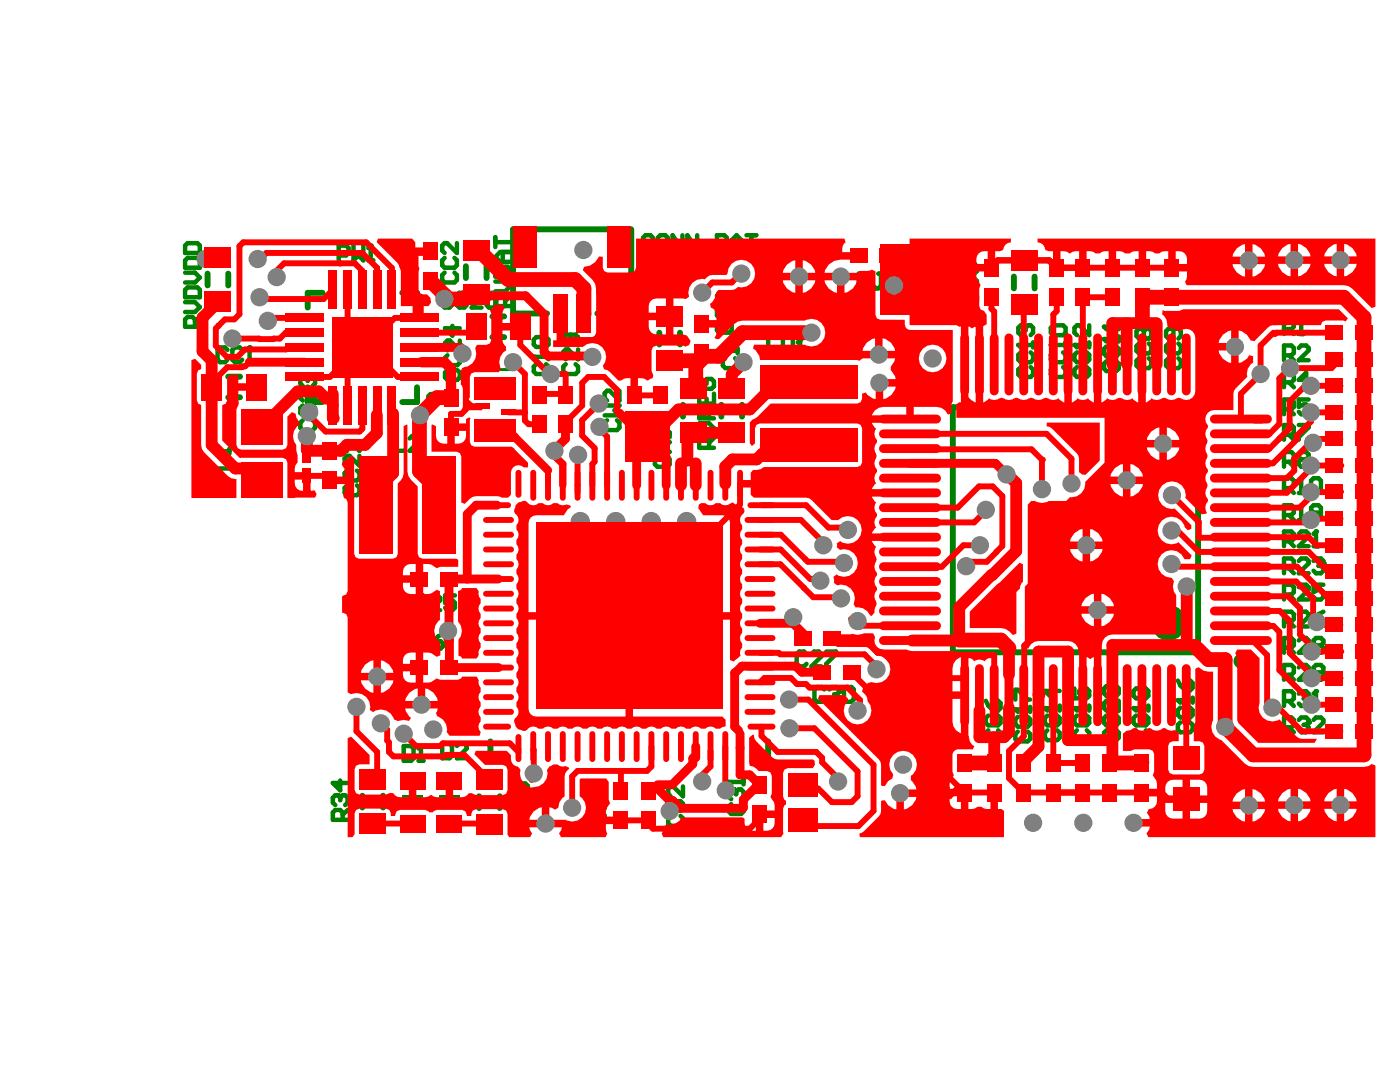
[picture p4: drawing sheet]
<svg xmlns="http://www.w3.org/2000/svg" width="279mm" height="216mm" viewBox="0 0 279 216" stroke-linecap="round" stroke-linejoin="round" font-family="sans-serif">
<g fill="#008000">
<path d="M80.3 158.7h4.1v.6h-4.1z"/>
<path d="M82.3 159l2.1 2.4h-4.1z"/>
<path d="M87.6 158.7h4.2v.6h-4.2z"/>
<path d="M89.7 159l2.1 2.4h-4.2z"/>
</g>
<g fill="none" stroke="#008000" stroke-width="1.2">
<path d="M41.4 54.6v2.4M45.6 54.6v2.4M64.4 58.4h-3v3M80.3 58.4h2.9v3M93 53.1v2.4M97.1 53.1v2.4M125.7 45.8h-23.3v16.8h6.8M126 45.8v16.8h-6.8M202.3 55.2v2.3M206.5 55.2v2.3M45.5 75.2h2.4M45.5 79.3h2.4"/>
<path d="M61.4 77.3v2.9h3M83.2 77.3v2.9h-2.9M98.3 63.1h2.3M98.3 67.3h2.3M131.6 66.4v2.3M135.7 66.4v2.3M48.7 90.5h7.1M60.9 98.2h.6M100.5 95.2h-2.6v2.7M136.3 80.8v2.3M140.4 80.8v2.3M144 80.8v2.3"/>
<path d="M148.1 80.8v2.3M150.6 95.2h2.7v2.7M190.2 81.3h48.9v48.9h-48.9zM72.3 158.8v2.3M76.4 158.8v2.3M95.6 158.9v2.3M97.9 147.9v2.7h2.6M99.7 158.9v2.3M153.3 147.9v2.7h-2.7"/>
</g>
<path d="M95.3 73.7h7.1M95.3 89.7h7.1" fill="none" stroke="#008000" stroke-width=".59"/>
<path d="M67.4 158.7h-.5l-.5 .5v1l.5 .4M68.4 163.6v-1.5l-.5-.5h-1l-.5 .5v1.5h3M69.4 161.6l-1 1" fill="none" stroke="#008000" stroke-width=".89"/>
<circle cx="67.4" cy="158.7" r=".44" fill="#008000"/>
<path d="M67.4 158.7l.5 .5M67.9 155.7v2l-1.5-1.5h3M67.9 159.2v.5M67.9 159.2l.5-.5h.5l.5 .5v1l-.5 .4M80.6 148.9h1.4l.5 .5v1.9l-.5 .5h-1.4zM83.5 151.8h1M84 148.9v2.9" fill="none" stroke="#008000" stroke-width=".89"/>
<circle cx="84" cy="148.9" r=".44" fill="#008000"/>
<path d="M88.7 51.5l-.5 .4v1l.5 .5h2l.5-.5v-1l-.5-.4M88.7 54.4l-.5 .5v1l.5 .5h2l.5-.5v-1l-.5-.5M91.2 48.5v2l-2-2h-.5l-.5 .5v1l.5 .5M78.8 87v2.9h2M81.8 87.5l.4-.5h1l.5 .5v.5l-1.9 1.9h1.9M84 148.9l-.5 .5M88.2 148.4h1.5l.5 .4v2l-.5 .5h-1.5zM91.2 148.8l.5-.4h1l.5 .4v.5l-2 2h2M103.4 159.3h-.5l-.5 .5v.9l.5 .5M104.4 164.2v-1.5l-.5-.5h-1l-.5 .5v1.5h2.9M105.3 162.2l-.9 1" fill="none" stroke="#008000" stroke-width=".89"/>
<circle cx="103.4" cy="159.3" r=".44" fill="#008000"/>
<path d="M102.4 156.3v2h1.5l-.5-1v-.5l.5-.5h.9l.5 .5v1l-.5 .5M103.4 159.3l.5 .5M103.9 159.8v.5M103.9 159.8l.5-.5h.4l.5 .5v.9l-.5 .5M119.2 156.8l-.5-.5h-.5l-.5 .5v1l.5 .5h.5l.5-.5M119.2 156.8l.5-.5h.5l.5 .5v1l-.5 .5h-.5l-.5-.5M119.2 156.8v1M120.7 159.3v1.9l-2-1.9h-.5l-.5 .5v.9l.5 .5M256.3 145.1h1.4l.5-.5v-.9l-.5-.5h-1.4v2.9M257.2 145.1l1 1M259.2 143.7l.5-.5h1l.5 .5v.4M118.2 162.2l-.5 .5v1l.5 .5h2l.5-.5v-1l-.5-.5" fill="none" stroke="#008000" stroke-width=".89"/>
<circle cx="261.2" cy="144.1" r=".44" fill="#008000"/>
<g fill="none" stroke="#008000" stroke-width=".89">
<path d="M256.3 113.4h1.4l.5-.5v-1l-.5-.5h-1.4v3M257.2 113.4l1 1M259.2 111.9l.5-.5h1l.5 .5v.5l-2 2h2M262.1 111.9l.5-.5h1l.5 .5v.5M256.3 124h1.4l.5-.5v-.9l-.5-.5h-1.4v2.9M256.3 134.7h1.4l.5-.5v-1l-.5-.5h-1.4v2.9M257.2 134.7l1 .9M257.2 124l1 1M259.2 122.6l.5-.5h1l.5 .5v.4l-2 2h2M259.2 133.2l.5-.5h1l.5 .5v.5l-2 1.9h2M262.1 123.5h1.5l.5 .5v.5l-.5 .5h-1l-.5-.5zM264.1 134.2h-1.5l-.5-.5v-.5l.5-.5h1l.5 .5v1.9l-.5 .5h-1l-.5-.5"/>
<path d="M264.1 122.1l-1 .5-1 .9M260.2 144.6h.5M260.7 144.6l.5 .5v.5l-.5 .5h-1l-.5-.5M261.2 144.1l-.5 .5M262.1 143.7l.5-.5h1l.5 .5v.4l-2 2h2"/>
</g>
<circle cx="264.1" cy="112.4" r=".44" fill="#008000"/>
<path d="M256.3 97.4h1.4l.5-.5v-1l-.5-.5h-1.4v3M257.2 97.4l1 1M259.2 98.4h1M259.7 95.4v3M263.1 112.9h.5M263.6 112.9l.5 .5v.5l-.5 .5h-1l-.5-.5M264.1 112.4l-.5 .5" fill="none" stroke="#008000" stroke-width=".89"/>
<circle cx="259.7" cy="95.4" r=".44" fill="#008000"/>
<path d="M259.7 95.4l-.5 .5M261.7 95.9l.4-.5h1l.5 .5v2l-.5 .5h-1l-.4-.5zM256.3 102.8h1.4l.5-.5v-1l-.5-.5h-1.4v3M257.2 102.8l1 1M259.2 103.8h1M259.7 100.8v3" fill="none" stroke="#008000" stroke-width=".89"/>
<circle cx="259.7" cy="100.8" r=".44" fill="#008000"/>
<path d="M256.3 65.7h1.4l.5-.5v-1l-.5-.5h-1.4v2.9M256.3 76.3h1.4l.5-.5v-1l-.5-.5h-1.4v3M257.2 76.3l1 1M257.2 65.7l1 .9M259.2 66.6h1M259.7 63.7v2.9M261.2 75.8h-2l1.5-1.5v3M256.3 86.8h1.4l.5-.5v-1l-.5-.5h-1.4v2.9M257.2 86.8l1 .9M259.2 84.8h2v.5l-2 2v.4M259.7 100.8l-.5 .5M263.6 102.3h-1.5l-.4-.5v-.5l.4-.5h1l.5 .5v2l-.5 .5h-1l-.4-.5" fill="none" stroke="#008000" stroke-width=".89"/>
<circle cx="259.7" cy="63.7" r=".44" fill="#008000"/>
<path d="M259.7 63.7l-.5 .5M42.8 90h3M45.8 91.5v2h-3M45.8 89.6v.9" fill="none" stroke="#008000" stroke-width=".89"/>
<circle cx="42.8" cy="90" r=".44" fill="#008000"/>
<path d="M45.4 69.8l-.5-.5h-1l-.5 .5v2l.5 .5h1l.5-.5M48.3 69.8l-.5-.5h-.9l-.5 .5v2l.5 .5h.9l.5-.5M49.3 72.3h1M49.8 69.3v3M42.8 90l.5 .5" fill="none" stroke="#008000" stroke-width=".89"/>
<circle cx="49.8" cy="69.3" r=".44" fill="#008000"/>
<path d="M49.8 69.3l-.5 .5M89.3 73.8l-.5 .5v1l.5 .5h2l.5-.5v-1l-.5-.5M89.3 70.9l-.5 .5v1l.5 .5h2l.5-.5v-1l-.5-.5M90.3 65v2l-1.5-1.5h3M91.8 68v1.9l-2-1.9h-.5l-.5 .4v1l.5 .5M106.5 71.2h3M107 72.7l-.5 .5v.9l.5 .5h2l.5-.5v-.9l-.5-.5M109.5 70.7v1" fill="none" stroke="#008000" stroke-width=".89"/>
<circle cx="106.5" cy="71.2" r=".44" fill="#008000"/>
<g fill="none" stroke="#008000" stroke-width=".89">
<path d="M144.6 58.5v2l-1.5-1.5h2.9M106.5 71.2l.5 .5M106.5 67.8l.5-.5h2l.5 .5v.9l-.5 .5h-2l-.5-.5zM112.9 72.7l-.5 .5v.9l.5 .5h2l.5-.5v-.9l-.5-.5M113.9 66.8v1.4l-.5 .5h-.5l-.5-.5v-.9l.5-.5h2l.5 .5v.9l-.5 .5M115.4 69.7v2l-2-2h-.5l-.5 .5v1l.5 .5M143.6 64.4l-.5 .5v1l.5 .5h1.9l.5-.5v-1l-.5-.5M146 61.5v1.9l-1.9-1.9h-.5l-.5 .5v.9l.5 .5M196.7 139.8l.5 1 1 1M186.1 152.9v-2h.5l2 2h.5M186.6 156.8l-.5 .5v1l.5 .5h2l.5-.5v-1l-.5-.5M186.6 153.9l-.5 .5v.9l.5 .5h2l.5-.5v-.9l-.5-.5"/>
<path d="M197.2 145.7l-.5 .5v1l.5 .5h2l.5-.5v-1l-.5-.5M197.2 142.8l-.5 .5v.9l.5 .5h2l.5-.5v-.9l-.5-.5M198.2 140.3l.5-.5h.5l.5 .5v1l-.5 .5h-1zM202.6 141.6h3M203.1 146l-.5 .5v.9l.5 .5h2l.5-.5v-.9l-.5-.5M203.1 143l-.5 .5v1l.5 .5h2l.5-.5v-1l-.5-.5M205.6 141.1v.9"/>
</g>
<circle cx="202.6" cy="141.6" r=".44" fill="#008000"/>
<path d="M203.2 68.8h3M203.7 73.3l-.5 .4v1l.5 .5h2l.5-.5v-1l-.5-.4M203.7 70.3l-.5 .5v1l.5 .5h2l.5-.5v-1l-.5-.5M206.2 68.3v1M202.6 139.6v-2h.5l2 2h.5M202.6 141.6l.5 .4" fill="none" stroke="#008000" stroke-width=".89"/>
<circle cx="203.2" cy="68.8" r=".44" fill="#008000"/>
<path d="M203.2 68.8l.5 .5M204.2 64.9h-.5l-.5 .5v1l.5 .5" fill="none" stroke="#008000" stroke-width=".89"/>
<circle cx="204.2" cy="64.9" r=".44" fill="#008000"/>
<path d="M204.2 64.9l.5 .5M204.7 65.4v.5M204.7 65.4l.5-.5h.5l.5 .5v1l-.5 .5M208.5 141.3h3M209 145.7l-.5 .5v1l.5 .5h2l.5-.5v-1l-.5-.5M209 142.8l-.5 .5v.9l.5 .5h2l.5-.5v-.9l-.5-.5M211.5 140.8v1" fill="none" stroke="#008000" stroke-width=".89"/>
<circle cx="208.5" cy="141.3" r=".44" fill="#008000"/>
<path d="M210 137.4v1.9l-1.5-1.4h3M208.5 141.3l.5 .5M214.4 141.3h3M214.9 145.7l-.5 .5v1l.5 .5h2l.5-.5v-1l-.5-.5M214.9 142.8l-.5 .5v.9l.5 .5h2l.5-.5v-.9l-.5-.5M217.4 140.8v1" fill="none" stroke="#008000" stroke-width=".89"/>
<circle cx="214.4" cy="141.3" r=".44" fill="#008000"/>
<path d="M209.7 68.8h3M210.2 73.3l-.5 .4v1l.5 .5h2l.5-.5v-1l-.5-.4M210.2 70.3l-.5 .5v1l.5 .5h2l.5-.5v-1l-.5-.5M212.7 68.3v1M214.4 137.4v1.9h1.5l-.5-.9v-.5l.5-.5h1l.5 .5v1l-.5 .4M214.4 141.3l.5 .5" fill="none" stroke="#008000" stroke-width=".89"/>
<circle cx="209.7" cy="68.8" r=".44" fill="#008000"/>
<path d="M209.7 68.8l.5 .5M209.7 65.4l.5-.5h2l.5 .5v1l-.5 .5h-2l-.5-.5zM214.4 68.8h3M214.9 73.3l-.5 .4v1l.5 .5h2l.5-.5v-1l-.5-.4M214.9 70.3l-.5 .5v1l.5 .5h2l.5-.5v-1l-.5-.5M217.4 68.3v1" fill="none" stroke="#008000" stroke-width=".89"/>
<circle cx="214.4" cy="68.8" r=".44" fill="#008000"/>
<path d="M214.4 68.8l.5 .5M217.4 64.9v2l-2-2h-.5l-.5 .5v1l.5 .5M226.2 141.3h3M226.7 145.7l-.5 .5v1l.5 .5h2l.5-.5v-1l-.5-.5M226.7 142.8l-.5 .5v.9l.5 .5h2l.5-.5v-.9l-.5-.5M229.2 140.8v1" fill="none" stroke="#008000" stroke-width=".89"/>
<circle cx="226.2" cy="141.3" r=".44" fill="#008000"/>
<path d="M220.3 67.7h3M220.8 69.1l-.5 .5v1l.5 .5h2l.5-.5v-1l-.5-.5M220.8 72.1l-.5 .5v.9l.5 .5h2l.5-.5v-.9l-.5-.5M223.3 67.2v1M220.3 137.4l.5-.5h2l.5 .5v1l-.5 .5h-2l-.5-.5zM223.3 139.8v2l-2-2h-.5l-.5 .5v1l.5 .5M227.7 137.9l-.5-.5h-.5l-.5 .5v1l.5 .4h.5l.5-.4M227.7 137.9l.5-.5h.5l.5 .5v1l-.5 .4h-.5l-.5-.4M227.7 137.9v1M220.8 145.7l-.5 .5v1l.5 .5h2l.5-.5v-1l-.5-.5M220.8 142.8l-.5 .5v.9l.5 .5h2l.5-.5v-.9l-.5-.5M226.2 141.3l.5 .5" fill="none" stroke="#008000" stroke-width=".89"/>
<circle cx="220.3" cy="67.7" r=".44" fill="#008000"/>
<path d="M220.3 67.7l.5 .5M220.3 65.2h3M223.3 64.7v1" fill="none" stroke="#008000" stroke-width=".89"/>
<circle cx="220.3" cy="65.2" r=".44" fill="#008000"/>
<path d="M220.3 65.2l.5 .5M227.3 71.5l-.5 .5v1l.5 .5h2l.5-.5v-1l-.5-.5M227.3 68.5l-.5 .5v1l.5 .5h2l.5-.5v-1l-.5-.5M228.3 66.1l-.5-.5h-.5l-.5 .5v1l.5 .5h.5l.5-.5M228.3 66.1l.5-.5h.5l.5 .5v1l-.5 .5h-.5l-.5-.5M228.3 66.1v1M233.2 71.5l-.5 .5v1l.5 .5h2l.5-.5v-1l-.5-.5M233.2 68.5l-.5 .5v1l.5 .5h2l.5-.5v-1l-.5-.5M234.2 65.6v1.5l-.5 .5h-.5l-.5-.5v-1l.5-.5h2l.5 .5v1l-.5 .5M256.3 139.9h1.4l.5-.5v-1l-.5-.5h-1.4v3M257.2 139.9l1 1M259.2 138.4l.5-.5h1l.5 .5v.5" fill="none" stroke="#008000" stroke-width=".89"/>
<circle cx="261.2" cy="138.9" r=".44" fill="#008000"/>
<path d="M260.2 139.4h.5M260.7 139.4l.5 .5v.5l-.5 .5h-1l-.5-.5M261.2 138.9l-.5 .5M262.6 137.9v3M262.1 140.9h1" fill="none" stroke="#008000" stroke-width=".89"/>
<circle cx="262.6" cy="137.9" r=".44" fill="#008000"/>
<path d="M256.3 92.2h1.4l.5-.5v-1l-.5-.5h-1.4v2.9M257.2 92.2l1 .9M259.7 91.7l-.5-.5v-.5l.5-.5h1l.5 .5v.5l-.5 .5M259.7 91.7l-.5 .5v.4l.5 .5h1l.5-.5v-.4l-.5-.5M259.7 91.7h1M256.3 108h1.4l.5-.5v-1l-.5-.4h-1.4v2.9M257.2 108l1 1M259.2 106.5l.5-.4h1l.5 .4v.5l-2 2h2M262.1 109h1M262.6 106.1v2.9M262.6 137.9l-.5 .5" fill="none" stroke="#008000" stroke-width=".89"/>
<circle cx="262.6" cy="106.1" r=".44" fill="#008000"/>
<g fill="none" stroke="#008000" stroke-width=".89">
<path d="M256.3 70.9h1.4l.5-.5v-1l-.5-.5h-1.4v3M257.2 70.9l1 1M259.2 69.4l.5-.5h1l.5 .5v.5l-2 2h2M261.2 79.7h-2v1.5l1-.5h.5l.5 .5v1l-.5 .5h-1l-.5-.5M69.3 96.8l-.5 .5v1l.5 .5h1.9l.5-.5v-1l-.5-.5M69.3 93.9l-.5 .5v1l.5 .5h1.9l.5-.5v-1l-.5-.5M71.7 88v2l-1.9-2h-.5l-.5 .5v1l.5 .5M71.7 91v1.9l-1.9-1.9h-.5l-.5 .4v1l.5 .5M130.7 88.2h2.9l-.9 1 .9 1h-2.9M130.7 86.8h2.9M131.2 91.2l-.5 .5v.9l.5 .5h2l.4-.5v-.9l-.4-.5M133.6 86.3v.9"/>
<path d="M256.3 81.7h1.4l.5-.5v-1l-.5-.5h-1.4v3M257.2 81.7l1 1M256.3 118.6h1.4l.5-.5v-.9l-.5-.5h-1.4v2.9M257.2 118.6l1 1M259.2 117.2l.5-.5h1l.5 .5v.5l-2 1.9h2M262.6 106.1l-.5 .4M264.1 116.7h-2v1.4l1-.4h.5l.5 .4v1l-.5 .5h-1l-.5-.5M256.3 129.3h1.4l.5-.5v-1l-.5-.5h-1.4v2.9M257.2 129.3l1 .9M259.2 127.8l.5-.5h1l.5 .5v.5l-2 1.9h2M262.6 128.8l-.5-.5v-.5l.5-.5h1l.5 .5v.5l-.5 .5M262.6 128.8l-.5 .5v.5l.5 .4h1l.5-.4v-.5l-.5-.5"/>
<path d="M262.6 128.8h1"/>
</g>
<circle cx="130.7" cy="86.8" r=".44" fill="#008000"/>
<g fill="none" stroke="#008000" stroke-width=".89">
<path d="M139.5 78.6v1.9h3v-1.9M140 75.6l-.5 .5v1l.5 .5h2l.5-.5v-1l-.5-.5h-1v1M141 79.5v1M130.7 86.8l.5 .4M139.5 84.5h2l1 .9-1 1h-2M141.5 89.4v-1.5l-.5-.5h-1l-.5 .5v1.5h3M141.5 83.5v-1.5l-.5-.5h-1l-.5 .5v1.5h3M142.5 87.4l-1 1M142.5 81.5l-1 1M235.1 139.7h2.9M238 139.2v1M235.6 144.1l-.5 .5v1l.5 .5h1.9l.5-.5v-1l-.5-.5"/>
<path d="M235.6 141.2l-.5 .5v1l.5 .5h1.9l.5-.5v-1l-.5-.5"/>
</g>
<circle cx="235.1" cy="139.7" r=".44" fill="#008000"/>
<path d="M67.6 51h1.5l.5-.5v-1l-.5-.5h-1.5v3M70.5 49v3l1-1 1 1v-3M73.5 52h1M74 49v3M235.1 139.7l.5 .5M235.1 135.8l.5 1 .9 1M236.5 136.3l.5-.5h.5l.5 .5v1l-.5 .5h-1z" fill="none" stroke="#008000" stroke-width=".89"/>
<circle cx="74" cy="49" r=".44" fill="#008000"/>
<path d="M74 49l-.5 .5M84.9 119.3l-.5-.5h-1l-.5 .5v2l.5 .5h1l.5-.5M85.9 119.3l.5-.5h1l.4 .5v.5l-1.9 2h1.9M90.8 118.8h-2v1.5l1-.5h.5l.5 .5v1l-.5 .5h-1l-.5-.5M134.3 159.9h-.5l-.4 .5v.9l.4 .5M133.8 162.8l-.4 .5v1l.4 .5h2l.5-.5v-1l-.5-.5" fill="none" stroke="#008000" stroke-width=".89"/>
<circle cx="134.3" cy="159.9" r=".44" fill="#008000"/>
<path d="M134.3 159.9l.5 .5M136.3 156.9v2l-2-2h-.5l-.4 .5v1l.4 .5M146.4 157.5h-.5l-.5 .5v1l.5 .5M134.8 160.4v.4M134.8 160.4l.5-.5h.5l.5 .5v.9l-.5 .5M145.9 160.5l-.5 .4v1l.5 .5h2l.5-.5v-1l-.5-.4" fill="none" stroke="#008000" stroke-width=".89"/>
<circle cx="146.4" cy="157.5" r=".44" fill="#008000"/>
<path d="M145.4 156h3M146.4 157.5l.5 .5M146.9 158v.5M146.9 158l.5-.5h.5l.5 .5v1l-.5 .5M148.4 155.5v1" fill="none" stroke="#008000" stroke-width=".89"/>
<circle cx="145.4" cy="156" r=".44" fill="#008000"/>
<path d="M164.5 137.6l-.5-.5h-1l-.5 .5v1.9l.5 .5h1l.5-.5M165.5 137.6l.5-.5h1l.5 .5v.5M145.4 156l.5 .5" fill="none" stroke="#008000" stroke-width=".89"/>
<circle cx="167.5" cy="138.1" r=".44" fill="#008000"/>
<path d="M156.6 94.9v2.5l.5 .5h1l.5-.5v-2.5M159.6 97.9h1M160.1 94.9v3M166.5 138.6h.5M167 138.6l.5 .4v.5l-.5 .5h-1l-.5-.5M167.5 138.1l-.5 .5M168.4 137.6l.5-.5h1l.5 .5v1.9l-.5 .5h-1l-.5-.5z" fill="none" stroke="#008000" stroke-width=".89"/>
<circle cx="160.1" cy="94.9" r=".44" fill="#008000"/>
<g fill="none" stroke="#008000" stroke-width=".89">
<path d="M36.9 49l.5-.5h2l.5 .5v1.5h-3zM36.9 52l.5-.5h2l.5 .5v1.4h-3zM36.9 57.8l.5-.5h2l.5 .5v1.5h-3zM36.9 54.4h2l1 1-1 1h-2M132.4 55l-.5 .5v1l.5 .5h1.9l.5-.5v-1l-.5-.5M134.8 52v2l-1.9-2h-.5l-.5 .5v1l.5 .5M36.9 60.3h2l1 1-1 1h-2M38.9 65.2v-1.5l-.5-.5h-1l-.5 .5v1.5h3M39.9 63.2l-1 1M60.9 75h-.5l-.5 .5v1l.5 .5M62.9 78v1.9l-2-1.9h-.5l-.5 .5v.9l.5 .5M60.4 83.9l-.5 .5v.9l.5 .5h2l.5-.5v-.9l-.5-.5"/>
<path d="M60.4 80.9l-.5 .5v1l.5 .5h2l.5-.5v-1l-.5-.5M160.1 94.9l-.5 .5"/>
</g>
<circle cx="60.9" cy="75" r=".44" fill="#008000"/>
<g fill="none" stroke="#008000" stroke-width=".89">
<path d="M90.2 58.9l-.5-.5h-1l-.5 .5v2l.5 .5h1l.5-.5M93.2 58.9l-.5-.5h-1l-.5 .5v2l.5 .5h1l.5-.5M94.1 58.9l.5-.5h1l.5 .5v.5l-2 2h2M98.9 55.2h2.9v-1.5l-.5-.5h-.5l-.5 .5v1.5M98.9 56.2h1.9l1 1-1 .9h-1.9M99 58.4h-1.9v1.5l1-.5h.5l.4 .5v1l-.4 .5h-1l-.5-.5M101.8 59.1l-1 1M60.9 75l.5 .5M61.4 75.5v.5M61.4 75.5l.5-.5h.5l.5 .5v1l-.5 .5M100.8 61.1v-1.5l-.5-.5h-1l-.4 .5v1.5h2.9M94.1 90.5v.5l1 1"/>
<path d="M95.1 92v1.5M96.1 90.5v.5l-1 1M97.1 90.5v3l1-1 .9 1v-3"/>
</g>
<circle cx="100.3" cy="55.2" r=".44" fill="#008000"/>
<g fill="none" stroke="#008000" stroke-width=".89">
<path d="M98.9 55.2v-1.5l.4-.5h.5l.5 .5v1.5M98.9 47.3v2M98.9 48.3h2.9M100.3 50.3v1.9M101.8 50.3h-2l-.9 1 .9 .9h2M123.6 78v1.9l-1.9-1.9h-.5l-.5 .5v.9l.5 .5M144.3 70h2.9M144.8 71.5l-.5 .5v1l.5 .5h1.9l.5-.5v-1l-.5-.5M147.2 69.5v1M120.7 80.9h2.9l-1 1 1 1h-2.9M121.2 83.9l-.5 .5v.9l.5 .5h1.9l.5-.5v-.9l-.5-.5M161 130.5l-.5-.5h-1l-.5 .5v2l.5 .5h1l.5-.5"/>
<path d="M161.9 130.5l.5-.5h1l.5 .5v.5l-2 2h2M164.9 130h2v.5l-2 2v.5"/>
</g>
<circle cx="144.3" cy="70" r=".44" fill="#008000"/>
<path d="M144.3 70l.5 .5M153.3 67.8v3h2M156.2 67.8v3l1-1 1 1v-3M159.2 70.8h1M159.7 67.8v3" fill="none" stroke="#008000" stroke-width=".89"/>
<circle cx="159.7" cy="67.8" r=".44" fill="#008000"/>
<g fill="none" stroke="#008000" stroke-width=".89">
<path d="M171.4 56.6h1.5l.4-.5v-1l-.4-.5h-1.5v2.9M172.4 56.6l.9 .9M175.3 54.6h1M175.8 54.6v2.5l-.5 .4h-.5l-.5-.4M192 52.6v2h1.5l-.5-1v-.5l.5-.5h1l.5 .5v1l-.5 .5M192.5 55.6l-.5 .5v1l.5 .4h2l.5-.4v-1l-.5-.5M192.5 58.5l-.5 .5v1l.5 .5h2l.5-.5v-1l-.5-.5M159.7 67.8l-.5 .5M177.3 138.6h1.9M180.2 137.1h1.5l.5 .5v1.9l-.5 .5h-1.5zM185.1 137.6l-.4-.5h-1l-.5 .5v1.9l.5 .5h1l.4-.5M186.6 137.1v2.9"/>
<path d="M177.3 140v-1.9l1-1 .9 1v1.9M186.1 140h1"/>
</g>
<circle cx="186.6" cy="137.1" r=".44" fill="#008000"/>
<path d="M130.3 47.4l-.5-.5h-1l-.5 .5v2l.5 .5h1l.5-.5M131.3 47.4l.5-.5h1l.5 .5v2l-.5 .5h-1l-.5-.5zM136.2 46.9v3l-2-3v3M139.1 46.9v3l-1.9-3v3M140.1 50.4h2M143.1 46.9v3h1.4l.5-.5v-.5l-.5-.5h-1.4M186.6 137.1l-.5 .5" fill="none" stroke="#008000" stroke-width=".89"/>
<circle cx="143.1" cy="48.4" r=".44" fill="#008000"/>
<path d="M143.1 46.9h1.4l.5 .5v.5l-.5 .5h-1.4M146 48.4h2M146 49.9v-2l1-1 1 1v2M149 46.9h1.9M150 46.9v3M82.5 127l-.5-.5h-.9l-.5 .5v1.9l.5 .5h.9l.5-.5M83.5 127l.5-.5h1l.5 .5v.5l-2 1.9h2M86.5 127.9h1.4l.5 .5v.5l-.5 .5h-.9l-.5-.5zM88.4 126.5l-.9 .5-1 .9" fill="none" stroke="#008000" stroke-width=".89"/>
<g fill="none" stroke="#008000" stroke-width="1.5">
<circle cx="86.2" cy="79.3" r=".42"/>
<circle cx="94" cy="96.1" r=".74"/>
<circle cx="247.7" cy="131.9" r=".74"/>
</g>
<circle cx="94" cy="73.6" r=".15" fill="none" stroke="#008000" stroke-width=".59"/>
<circle cx="233.2" cy="124.3" r="1.77" fill="none" stroke="#008000" stroke-width="3.5"/>
<g fill="#f00">
<path d="M91.4 117.9l.7-.2 .1-.4h2.9l.5 .8-.1 .4 .1 .6 .3 .4v.9a1.5 1.5 0 0 0 0 2.1v.8a1.5 1.5 0 0 0 0 2.1v.9a1.5 1.5 0 0 0 0 2.1v.8l-.3 .5-.1 .6 .1 .4-.5 .7h-2.9l-.1-.3-.6-.3v-3a2.99 2.99 0 0 0-.1-3.8z"/>
<path d="M98.6 60.8h1.8l.2 .4 .1 .4-.3 .4-.1 .6v1.9h3.6v1.5h-3.6v1.9l.1 .5 .6 .7v.8a2.7 2.7 0 0 0-1 3.6l-.4 .8h-4.9l-.7 .2-.2 .7v4.2l-.5 .5-.1 .5h1l.5 .2h1.5v1.3h-3l.1 .2-.7 .3-.4-.6 .2-.7v-3.5l-.2-.7-.2-.1v-2.8l.2-.6 .5-.1a2.79 2.79 0 0 0 2.2-3.9l.3-.6h1.9l.7-.3 .2-.6v-5.3l-.2-.7 .6-.4z"/>
<path d="M193.5 122l10-9.7 .7 .3v3.5a1.84 1.84 0 0 0-.6 1.3l-.8 .7v8.3l-.6 .3-1.5-1.2-.9-.2h-6.3z"/>
<path d="M38.2 71.8l.8-.2 1.1 1.2v.9l-.5 .2-.3 .7v5.3l.3 .7 .5 .2v8l.2 .8 .5 .7 4.7 4.7 .7 .4 1 .2v3.8h-9z"/>
<path d="M208.9 84.3h10.6v7.6l-2.9 2.8h-.7l-.6-.5v-2.7l-.1-.5-.3-.5-5-5-.4-.3-.6-.1z"/>
<path d="M246.9 129.6h2.7l1.8 1.7v8.8a2.73 2.73 0 0 0 .7 3.2 2.73 2.73 0 0 0 3.2 .2l3.5 3.5 .5 .3 3.5 .2-.4 .7h-11.3l-4-4-.2-.4v-12.2l-.2-.9-.2-.3z"/>
<path d="M75.4 47.6h6.9l.6 .8v1h3v1.5h-3a2.84 2.84 0 0 0 .8 2.7l-.2 .6v3.6l.2 .7 .7 .2h.8l.7 .8 .1 .8-.5 .8h-.9v2.3h-1.5v-2.3h-3.1v-7.1l-.7-1.6-4.1-4.1z"/>
<path d="M149.5 147.2l.7-.6h.3l.1 .8 .3 .5 3.2 3.2 .5 .3 .6 .1h7.1a1.19 1.19 0 0 1-.1 1.8h-5l-.6 .3-.3 .6v4.7l.3 .7 .3 .1v.9l-.3 .1-.3 .7 .1 4.9-.5 .7h-23.5l-.4-.7 .2-.3 .1-1 .8-.5a2.55 2.55 0 0 0 3-1.4h12.1l.4 .3a1.84 1.84 0 0 0 .4 1.9 1.84 1.84 0 0 0 1.8 .5v-3.3h.8v-.8h3a2.84 2.84 0 0 0-.8-2.7l.2-.7v-3.5l-.3-.7-.6-.2h-1.7l-1.1-1-.7-.1-.1-.7zM152.3 163.2v2.6a1.75 1.75 0 0 0 2.3-1.6v-1z"/>
<path d="M45.3 75.4l.7-.6h1.6v1.7h3.5v1.5h-3.5v1.9a2.44 2.44 0 0 1-.4 1.8v7.1l.3 .6 .6 .3h8.3l.7-.3 .3-.6v-5.7l.8-.9 .8 .4 .2 .7 .5 .9v.6a2.62 2.62 0 0 0-.6 4v1a4.9 4.9 0 0 1 .3 2.5 1.8 1.8 0 0 0-.6 1.9h2.4v.8h.8v3l.9-.1 .3 .6-.3 .8-5.5 .1v-7.1l-.3-.7-.7-.3-8.6 .1-3.4-3.5v-7.1l.6-.2 .3-.7zM58.8 95.7a1.69 1.69 0 0 0 1.7 2.3v-2.3z"/>
<path d="M86.1 84.8l.2-.1 .7 .3v2a1.69 1.69 0 0 0 2.3 1.5v-3.3h.7v-.7h3v-.9l.7-.3 .2 .2-.1 .3v4.4l.2 .7 .7 .2h7.5l3.2 3.2v1h-.9a1.5 1.5 0 0 0-1.6-.4 1.5 1.5 0 0 0-.9 1.4v4.4l-.5 .5-1.4 .1-.9-.3h-4.2l-.6 .1-.6 .4-1.1 1-.6-.2v-9.2l-.3-.7-.7-.3h-5zM90.8 86v2.5a1.75 1.75 0 0 0 2.2-1.5v-1z"/>
<path d="M207.1 47.6h67.4v13.6l-.8 .3-3.8-3.9-.8-.5-.9-.2h-31.4l-.3-.7 .3-.4 .1-.6v-1h-3v-.8h-.8v-3.3l-1.3 .1-.5 .4h-.8l-.4-.4-1.4-.1v3.3h-1.5v-3.3l-1.3 .1-.5 .4h-.8l-.5-.4-1.3-.1v3.3h-1.5v-3.3l-1.4 .1-.5 .4h-.7l-.5-.4-1.3-.1v3.3h-1.5v-3.3a2.44 2.44 0 0 0-2 .5l-.4-.4-1.4-.1v3.3h-1.5v-3.3h-.8l-.6-.2a1.85 1.85 0 0 0-1.6-1.5zM268.3 48.7v2.5h2.5a3 3 0 0 0-2.5-2.5zM265.1 49.5l-.7 1.1-.1 .6h2.5v-2.5l-.6 .1zM259.1 48.7v2.5h2.4a3 3 0 0 0-2.4-2.5zM255.9 49.5l-.7 1.1-.1 .6h2.5v-2.5l-.6 .1zM250 48.7v2.5h2.5a3 3 0 0 0-2.5-2.5zM246.8 49.6l-.7 1.1-.1 .5h2.5v-2.5l-.6 .1zM234.6 50.1v2.6h2.3a1.88 1.88 0 0 0-1.5-2.6zM268.3 52.7v2.4a3 3 0 0 0 2.5-2.4zM264.3 52.7a3 3 0 0 0 2.5 2.4v-2.4zM259.1 52.7v2.4a3 3 0 0 0 2.4-2.4zM255.1 52.7a3 3 0 0 0 2.5 2.4v-2.4zM250 52.7v2.5a3 3 0 0 0 2.5-2.5zM246 52.7a3 3 0 0 0 2.5 2.5v-2.5z"/>
<path d="M224.1 146.4l.8-.6 .7-.1 .6-.4h.4a1.8 1.8 0 0 0 2.6 0h.4a1.8 1.8 0 0 0 2.5 0h.4a1.79 1.79 0 0 0 2 .4l.7 .4v1.8h-1.1l-.7 .3-.3 .7v4.7l.3 .7 .7 .2h5.3l.7-.2 .3-.7v-4.7l-.3-.7-.7-.3h-1.2v-3l.3-.9v-10.5l.8-.4a2.93 2.93 0 0 0 2.8 .9v9.8a2.66 2.66 0 0 0 1.6 3.8l4.7 4.7 .8 .6 .9 .1h22.1l.9-.1 .6-.5 .6 .3 .2 .1v14.2h-45.3l-.4-.7 .6-.8 .1-.6h-3.3v-1.5h3.3l-.1-.5-.5-.7 .4-.8a1.53 1.53 0 0 0 1.6-1.5v-1h-3v-1.5h3a2.84 2.84 0 0 0-.8-2.7l.2-.7v-3.5l-.3-.7-.6-.3h-3l-.7 .3h-1.6zM237.5 155.6v3.1h3.4v-1.6a1.53 1.53 0 0 0-1.5-1.5zM233 156l-.3 .5-.1 .6v1.6h3.4v-3.1h-1.9l-.6 .1zM268.3 157.4v2.5h2.5a3 3 0 0 0-2.5-2.5zM265.1 158.2l-.7 1.1-.1 .6h2.5v-2.5l-.6 .1zM259.1 157.4v2.5h2.4a3 3 0 0 0-2.4-2.5zM255.9 158.2l-.7 1.1-.1 .6h2.5v-2.5l-.6 .1zM250 157.5v2.5h2.5a3 3 0 0 0-2.5-2.5zM246.8 158.3l-.7 1.1-.1 .6h2.5v-2.5l-.6 .1zM237.5 160.2v3.2h1.9a1.53 1.53 0 0 0 1.5-1.6v-1.6zM232.6 160.2v1.6a1.53 1.53 0 0 0 1.5 1.6h1.9v-3.2zM268.3 161.4v2.5a3 3 0 0 0 2.5-2.5zM264.3 161.4a3 3 0 0 0 2.5 2.5v-2.5zM259.1 161.4v2.5a3 3 0 0 0 2.4-2.5zM255.1 161.4a3 3 0 0 0 2.5 2.5v-2.5zM250 161.4v2.5a3 3 0 0 0 2.5-2.5zM246 161.4a3 3 0 0 0 2.5 2.5v-2.5z"/>
<path d="M166.1 126.6l3.9-.1a2.8 2.8 0 0 0 2.4-.1h1.8l.4 .7a1.8 1.8 0 0 0 1.7 2.5h4.7l1 .3h8.5l.9 .2h6.8l.1 .1-.4 .9-.4 .1-1 .8a1.64 1.64 0 0 0-2.1 0l-.2-.3-.9-.6 .1 15.8a2.06 2.06 0 0 0 1.1 2l-.4 .7-3.1-.1-.6 .3-.3 .7v3.5l.3 .7-.4 .6a2.15 2.15 0 0 0-.5 2.1h3v.7h.8v3.3l1.3-.1 .5-.3h.8l.5 .3 1.3 .1v-3.3h1.5v3.3h.7l.5 .4v5.2h-28.8l-.1-.7 .9-.4 3-3 .3-.5 .1-2.6 .8-.1 .6 1 1.1 .7 .6 .1v-3.2h.7v-.8h3.3l-.1-.5-1-1.3v-.9a2.75 2.75 0 0 0 .6-3.9 2.75 2.75 0 0 0-4-.5 2.75 2.75 0 0 0-.2 4l-.1 .9-.9 .6-.6 1-.8-.2v-4.1l-.1-.6-.3-.5-12.2-12.1 .3-.7h5l.7 .7v.4a2.76 2.76 0 0 0 0 3.9 2.76 2.76 0 0 0 3.9 .1 2.76 2.76 0 0 0 0-3.9 2.07 2.07 0 0 0-1.1-1.9l.3-.8 .5-.4 .4-.5 .5-.2a2.89 2.89 0 0 0 4-2.6 2.75 2.75 0 0 0-2.8-2.7l-1.8-1.6-3.5-.1-.2-.3v-.7h-3.3zM190.8 131.7l-.5 .8-.2 .9v4.6h1.7v-6.9zM190.1 139.5v4.5a2.33 2.33 0 0 0 1.7 2.3v-6.8zM189.5 158.9a1.88 1.88 0 0 0 1.5 2.5h.8v-2.5zM180.4 159v2.5a3 3 0 0 0 2.5-2.5z"/>
<path d="M68.5 92l.3-.1 1.2-.9 .7 .2v19.3l.3 .7 .6 .3h6.8l.7-.3 .3-.7v-14l1-1.3 .2-.8v-9.4l.7-.2v9.2l.2 .9 .5 .8 1.4 1.4v13.4l.2 .7 .7 .3h6.8l.3 .2v1.4h-3.6l-.6 .3-.6-.4a2.15 2.15 0 0 0-2.1-.5v6a2.86 2.86 0 0 0 2.7-.8l.6 .2v5.8a2.65 2.65 0 0 0-.1 4.3l.2 .4v2.4l-.7 .3-.6-.4a2.15 2.15 0 0 0-2.1-.5v6a2.86 2.86 0 0 0 2.7-.8l.6 .2h3.6l.7-.2 .1-.4h2.9l.5 .8-.1 .4 .1 .5 .3 .5v.8a1.5 1.5 0 0 0 0 2.2v.8a1.5 1.5 0 0 0 0 2.1v.8a1.49 1.49 0 0 0 0 2.2l-.2 .7h-6l-.6-.7a2.58 2.58 0 0 0-1.8-3.1l-.3-.7 .4-.9h-6.5l.1 .5 .7 1.1 .3 .2-.4 .7-1-.3-1.2 .3-.8-.3a2.66 2.66 0 0 0-4.1-1.5l-.7-.5a2.77 2.77 0 0 0-.9-2.7 2.77 2.77 0 0 0-2.9-.4l-.6-.3v-15l-.3-.7-.8-.2v-3.3l.8-.4 .3-.7v-17.7l-.3-.6a.83 .83 0 0 1-.4-1.4l.1-1.6h-3v-1.5h3a2.45 2.45 0 0 0-.6-2.4zM80.9 113l-.4 .5-.1 1.3h2.6v-2.3l-1.6 .2zM80.4 116.3a1.75 1.75 0 0 0 1.5 2.2h1.1v-2.2zM80.9 130.7l-.4 .5-.1 1.3h2.6v-2.3l-1.6 .1zM76 131.8v2.5h2.5a3 3 0 0 0-2.5-2.5zM72.9 132.6l-.8 1.1-.1 .6h2.5v-2.5l-.5 .1zM80.4 134a1.75 1.75 0 0 0 1.5 2.2h1.1v-2.2zM76 135.8v2.4a3 3 0 0 0 2.5-2.4zM72 135.8a3 3 0 0 0 2.5 2.4v-2.4zM84.9 137.4v2.5h2.5a3 3 0 0 0-2.5-2.5zM81.7 138.2l-.7 1.1-.1 .6h2.5v-2.5l-.6 .1z"/>
<path d="M181.5 47.6h20.2l.1 .8a1.46 1.46 0 0 0-1.5 1.2 1.49 1.49 0 0 1-1.7 .5v3.3h-.7v.8h-3a2.85 2.85 0 0 0 .8 2.7l-.3 .6v3.6l.3 .7 .7 .2 .5 .8v1.9l-.7 .4v15.2l1-.6 .2-.2a1.62 1.62 0 0 0 1.9 0l.6-.1a2.53 2.53 0 0 0 2.4 .1l.5-.1a2.53 2.53 0 0 0 2.4 .1l.6-.1a2.54 2.54 0 0 0 2.4 .1l.5-.1a2.48 2.48 0 0 0 2.5 .1l.2 .2 1 .6v-7.6h1.5v7.6l1-.6 .2-.2a1.64 1.64 0 0 0 2 0l.2 .2 1 .6v-7.6h1.5v7.6l1-.6 .2-.2a1.62 1.62 0 0 0 1.9 0l.6-.1a2.48 2.48 0 0 0 2.5 .1l.2 .2 .9 .6v-7.6h1.5v7.6l1-.6 .2-.2a1.63 1.63 0 0 0 2 0l.5-.1a2.53 2.53 0 0 0 2.4 .1l.6-.1a2.46 2.46 0 0 0 2.7-.1l.4-.6 .1-.7v-10.6a1.77 1.77 0 0 0-2.7-1.5l-.5 .2-.8-.3-.8-.2-.7-.6-.3-1.3-.4-.7-.4-.2 .1-.9 .4 .1h3l.7-.3h31.1l1.8 1.8-.4 .6-.5-.1h-3.5l-.7 .2-.3 .7h-8.9a2.24 2.24 0 0 0-1.6 .4l-2.7 2.8-.8-.2a3.1 3.1 0 0 0-2.4-2v6.5l.5-.1 1.1-.7 .5-.7 .8 .2v1.3a2.48 2.48 0 0 0-1.2 2.8l-2.6 2.8-.1 3.8h-3.9a1.8 1.8 0 0 0-1.6 1.1 1.8 1.8 0 0 0 .4 2v.4a1.72 1.72 0 0 0-.3 2.2l.2 .5a2.52 2.52 0 0 0-.2 2.4l.2 .6a2.45 2.45 0 0 0 .1 2.7v.4a1.72 1.72 0 0 0-.3 2.2l.2 .6a2.45 2.45 0 0 0 .1 2.7v.4a1.78 1.78 0 0 0-.2 2.3l-.2 .2-.9 .1-3.3-3.3a2.74 2.74 0 0 0-2.4-3.2 2.74 2.74 0 0 0-3 2.9 2.74 2.74 0 0 0 3.3 2.5l3.3 3.3v.7l-.6 .3-.7-.6a2.74 2.74 0 0 0-3.5-1.9 2.74 2.74 0 0 0-1.6 3.7 2.74 2.74 0 0 0 3.9 1.2l2.6 2.6-.3 .8h-1.1a2.76 2.76 0 0 0-4.9-.6 2.76 2.76 0 0 0 2.3 4.3l.5 .7-.2 1 .2 1.1 .4 .7v7.8h-12.7a2.1 2.1 0 0 0-2.1 2.1l-.1 10h-1.5v-7.6l-.7 .4-.7-.4v7.6h-1.5l-.1-8.1a2.22 2.22 0 0 0-2.1-2.7h-5.9a2.01 2.01 0 0 0-2 1.5l-.8-.1v-12.3l.6-.5v-15.8l.7-.7h.8a2.46 2.46 0 0 0 2.7 0h3.5l.8-.8a2.66 2.66 0 0 0 2.9-3l3.9-3.9v-8.9h-29.5v-2.7l.6-.5 .3 .1v-15.2l-.3 .1-.6-.3h-9.3l-.1-6.6a3.2 3.2 0 0 0 0-2.7zM195.3 50.6l-.3 .5-.1 1.6h2.2v-2.6l-1.3 .1zM244.1 66.8l-.8 1.1-.1 .5h2.5v-2.5l-.5 .2zM243.2 69.9a3 3 0 0 0 2.5 2.5v-2.5zM193.3 65.1v15.2l.7-.4 .7 .4v-15.2l-.7 .4zM232.9 85.3v2.5h2.5a3 3 0 0 0-2.5-2.5zM229.7 86.1l-.7 1.1-.1 .6h2.5v-2.5l-.6 .1zM232.9 89.3v2.5a3 3 0 0 0 2.5-2.5zM228.9 89.3a3 3 0 0 0 2.5 2.5v-2.5zM225.6 92.6v2.5h2.5a3 3 0 0 0-2.5-2.5zM222.5 93.4l-.8 1.1-.1 .6h2.5v-2.5l-.5 .1zM225.6 96.6v2.5a3 3 0 0 0 2.5-2.5zM221.6 96.6a3 3 0 0 0 2.5 2.5v-2.5zM217.6 105.6v2.5h2.4a3 3 0 0 0-2.4-2.5zM214.4 106.4l-.7 1.1-.1 .6h2.5v-2.5l-.6 .1zM217.6 109.5v2.5a3 3 0 0 0 2.4-2.5zM213.6 109.5a3 3 0 0 0 2.5 2.5v-2.5zM219.8 118.5v2.5h2.5a3 3 0 0 0-2.5-2.5zM216.7 119.3l-.8 1.1-.1 .6h2.5v-2.5l-.5 .1zM219.8 122.5v2.5a3 3 0 0 0 2.5-2.5zM215.8 122.5a3 3 0 0 0 2.5 2.5v-2.5z"/>
<path d="M116.6 53.2a3.3 3.3 0 0 0 3-2h.7v2.2l.3 .7 .7 .3h4.7l.7-.3 .2-.7v-5.8h41.6l.3 .8a1.77 1.77 0 0 0-.7 1.9h3.3v1.5h-3.7a3.2 3.2 0 0 0-3.2 2.6h6.7l.3-.3h1.7l.8-.3 .7 .3v8.7l.3 .7 .7 .3h4.9l.1 1.4 .6 .6h8.9v14.3l-.3 .4v2.1l-.7 .1-.6-.8-.8-.5-.9-.2h-4.5v2.4h-.8v.8h-7.6l.6 .9 .3 .2a1.73 1.73 0 0 0 .1 2.3v.4a1.71 1.71 0 0 0-.2 2.2l.2 .6a2.46 2.46 0 0 0 0 2.7v.4a1.73 1.73 0 0 0-.1 2.3l-.3 .2-.6 1h7.6v1.5h-7.6l.6 1 .3 .2a1.73 1.73 0 0 0 .1 2.3v.4a1.73 1.73 0 0 0-.1 2.3l-.3 .2-.6 .9h7.6v1.5h-7.6l.6 1 .3 .2a1.62 1.62 0 0 0-.1 2l.2 .5a2.46 2.46 0 0 0 0 2.8v.3a1.8 1.8 0 0 0 0 2.6v.4a1.71 1.71 0 0 0-.2 2.2l.2 .5-.4 .8v1l-.6 .7-.3-.1a2.61 2.61 0 0 0-2.9-1.6l-.5-.6a2.71 2.71 0 0 0-.4-3 2.71 2.71 0 0 0-2.8-.8l-.7-.6-.1-1.1 .7-.5a2.73 2.73 0 0 0 4.2-1.9 2.73 2.73 0 0 0-3.5-3l-.7-.5v-.8l.7-.4a2.75 2.75 0 0 0 3.7-.6 2.75 2.75 0 0 0-.4-3.8 2.75 2.75 0 0 0-3.7 .2h-1.3l-4.1-4.1-.5-.3-.5-.1h-10.4l-.7-.6v-1.4h-2.1v-1.5h2.1v-1.5l.5-.5 1.5-.2 .6-.4h18.7l.7-.3 .2-.7v-6.7l-.2-.7-.7-.3h-19.5l-.6 .3-.3 .7v3l-.6 .5-.5-.6v-4.1l.6-.6 .9-.5 2.7-2.7h17.3l.7-.3 .2-.6v-1.1l.8-.2 .3 .5 1.1 .7 .6 .1v-3.2h.7v-.8h3.3l-.2-.5-.8-1.2v-.7l.7-1.1 .1-.6h-6.5l-.6 .5-.4-.2h-19.4l-.2-.8-.7-1.1-.5-.4 .2-.7h10.2a2.74 2.74 0 0 0 4-2.4 2.74 2.74 0 0 0-4-2.4h-12.5l-.9 .2-.8 .5-3 2.9-.4 .1-.5-.2a2.94 2.94 0 0 0 .4-2.1h-3v-1.5h3a1.9 1.9 0 0 0-1.1-2.5l-.2-.8 .4-.3 .6-.8 .2-1.1 .4-.5h2.7l.6-.1 .7-.6a2.76 2.76 0 0 0 3.4-2.2 2.76 2.76 0 0 0-2.6-3.2 2.76 2.76 0 0 0-2.9 2.8l-.2 .3-3.4 .1-.9 .7a2.67 2.67 0 0 0-3.2 3.5l-.6 .5-2.5-.1v7.1h1.9l.8 .3 .7 1.1-.2 .7-.8 .4-.5-.2h-5.3l-.7 .2-.3 .7v4.1a1.33 1.33 0 0 1 .2 1.5l-1.1 .4-.5-.3-1.3-.1v3.3h-1.5v-3.3l-1.3 .1-.5 .3-.6 .1-1.8-1.8-.5-.4-.5-.1-.3-.7a2.74 2.74 0 0 0-.2-3.8 2.74 2.74 0 0 0-3.8 0h-5.9v-1.3h.7v-5.3h1.5v5.3a1.77 1.77 0 0 0 2-.8l.5 .2h2.9l.7-.2 .3-.7v-7.7a4.1 4.1 0 0 0-.8-2.9l-1.9-1.8zM160.2 51.9v2.5h2.5a3 3 0 0 0-2.5-2.5zM157.1 52.8l-.8 1.1-.1 .5h2.5v-2.5l-.5 .2zM160.2 55.9v2.5a3 3 0 0 0 2.5-2.5zM156.2 55.9a3 3 0 0 0 2.5 2.5v-2.5zM168.5 55.9v2.5a3 3 0 0 0 2.5-2.5zM164.5 55.9a3 3 0 0 0 2.5 2.5v-2.5zM129.9 60l-.3 .5-.1 .6v1.3h3.4v-2.8h-1.9l-.6 .1zM129.5 63.9v1.3a1.53 1.53 0 0 0 1.5 1.5h1.9v-2.8zM176.1 67.5v2.5h2.5a3 3 0 0 0-2.5-2.5zM173 68.4l-.7 1.1-.2 .5h2.5v-2.5l-.5 .1zM183.4 71.5a2.76 2.76 0 0 0 5.5 0 2.76 2.76 0 0 0-5.5 0zM176.3 77.1v2.5a3 3 0 0 0 2.5-2.5zM174.6 81.9l-.6 1h6.9v-1.7h-4.6l-.9 .2z"/>
<path d="M69.4 147.3l.7-.3 3.7 3.7v1.8h-2.1l-.6 .3-.3 .7v4.1l.3 .7 .6 .3h5.3a1.94 1.94 0 0 1 1.5-.3l.8 .7 2.3 .1v-3.3h1.5v3.3a3.8 3.8 0 0 0 3-.5l.5 .4 .6 .1h1.7v-3.3h1.5v3.3l2.4-.1 .7-.7a1.9 1.9 0 0 1 1.5 .4h5.3l.7-.3 .3-.7v-4.1l-.3-.7-.7-.3h-3.5l-2.1-2.1 .3-.7h6.1l.9 .9a1.75 1.75 0 0 0 1.3 2.2 1.12 1.12 0 0 1 .5 1.4 3.3 3.3 0 0 0 1.7 2.7 2.93 2.93 0 0 0 3.7-3.4l.5-.7 .7-.4h.9l.4 .4 .6 .1 .6-.1 .7 .3v.2l-.8 .9-.1 .6v4l-.5 .3-.6 .9-.2 1.1-.7 .4-.5-.4-.6-.1v2.5h3.3a2.73 2.73 0 0 0 3.6-1 2.73 2.73 0 0 0-.8-3.7v-3.4l.2-.2h5.1l.5 .7v3.6l.3 .7-.4 .5a2.15 2.15 0 0 0-.5 2.1h3v1.5h-3v1.1l.3 .8-.3 .7h-8.9l-.4-.7 .4-.7 .1-.5h-6.5l.1 .5 .5 .7-.4 .7h-4.2l-.3-.5v-4.1l-.3-.7-.7-.2h-5.3l-.7 .2-.2 .7v.4h-.9l-.3-.9-.7-.3h-5l-.7 .3-.1 .2h-.8l-.1-.2-.7-.3h-5l-.6 .3-.3 .9h-.9v-.5l-.3-.7-.7-.2h-5.3l-.6 .2-.3 .7v4.1l-.4 .6h-1zM106.5 161.9l-.8 1.1-.1 .6h2.5v-2.5l-.5 .1z"/>
<path d="M102.9 100.8l.6-.6 .8-.2 .5-.1 .4 .3a1.45 1.45 0 0 0 2.3 .2h.8a1.5 1.5 0 0 0 2.1 0h.9a1.44 1.44 0 0 0 1.7 .2l.8 .3 .2 .3-.7 .4-.7 1.2h-5.6a1.53 1.53 0 0 0-1.5 1.5v17.9h40.2v-17.9a1.53 1.53 0 0 0-1.5-1.5h-3.9l-.9-1.3v-.5l.1-.3 .4-.3h.8a1.51 1.51 0 0 0 2.2 0h.8a1.43 1.43 0 0 0 1.8 .2l.7-.4 .7 .5 .8 .2 .8 .7 .1 .5-.3 .4a1.45 1.45 0 0 0-.2 2.3v.8a1.5 1.5 0 0 0 0 2.2v.8a1.5 1.5 0 0 0 0 2.1v.8a1.5 1.5 0 0 0 0 2.2v.8a1.5 1.5 0 0 0 0 2.1v.8a1.5 1.5 0 0 0 0 2.1v.9a1.5 1.5 0 0 0 0 2.1v.8a1.5 1.5 0 0 0 0 2.1v.9a1.5 1.5 0 0 0 0 2.1v.8l-.3 .5-.1 .6 .1 .5-1.4 1.2-.7-.3v-8.1h-19.4v19.4h17.9l.6 .6v1.3l-.6 .2-.5 .3h-.8a1.51 1.51 0 0 0-2.2 0h-.8a1.5 1.5 0 0 0-2.1 0h-.8a1.51 1.51 0 0 0-2.2 0h-.8a1.5 1.5 0 0 0-2.1 0h-.8a1.51 1.51 0 0 0-2.2 0h-.8a1.5 1.5 0 0 0-2.1 0h-.8a1.51 1.51 0 0 0-2.2 0h-.8a1.5 1.5 0 0 0-2.1 0h-.8a1.51 1.51 0 0 0-2.2 0h-.8a1.5 1.5 0 0 0-2.1 0h-.8a1.51 1.51 0 0 0-2.1 0h-.9a1.5 1.5 0 0 0-2.1 0h-.8a1.47 1.47 0 0 0-2.3 .2l-.4 .3-.5-.1-.8-.2-.6-.6-.3-1.3 .2-.4a1.45 1.45 0 0 0 .3-2.3v-.8a1.5 1.5 0 0 0 0-2.2v-.8a1.5 1.5 0 0 0 0-2.1v-.8a1.5 1.5 0 0 0 0-2.2v-.8a1.5 1.5 0 0 0 0-2.1v-.8a1.5 1.5 0 0 0 0-2.1v-.9a1.5 1.5 0 0 0 0-2.1v-.8a1.5 1.5 0 0 0 0-2.1v-.9a1.5 1.5 0 0 0 0-2.1v-.8a1.5 1.5 0 0 0 0-2.1v-.8a1.5 1.5 0 0 0 0-2.2v-.8a1.5 1.5 0 0 0 0-2.1v-.8a1.5 1.5 0 0 0 0-2.2v-.8a1.46 1.46 0 0 0-.3-2.3l-.2-.4zM105.5 123.6v17.9a1.53 1.53 0 0 0 1.5 1.5h17.8v-19.4z"/>
</g>
<path d="M48.5 48.4l-.7 .7M43.6 65h.1M46.4 67.6l.3 .3M47.4 71.2h-2.1M47.8 62.7l-1 1h-1.9l-1.8 1.8v3.5M49.8 72.3l-.9 .8h-.4l-.2 .2h-2.9l-2.6 2.5M61.7 82.8h.1" fill="none" stroke="#f00" stroke-width="1.2"/>
<path d="M61.2 87v2.8l.2 .1" fill="none" stroke="#f00" stroke-width="2.4"/>
<circle cx="58.2" cy="75.2" r=".59" fill="#f00"/>
<path d="M56.7 52.5l-1.5 1.5v1.3M54.4 63.4h6.4M60.8 66.4h-3.8l-1.2 1.2-1.3 .1M65.2 95l.6 .6M74.5 164.3l-.1 .2" fill="none" stroke="#f00" stroke-width="1.2"/>
<circle cx="66.4" cy="83.5" r="1.18" fill="#f00"/>
<path d="M72.9 88.8h-3.7l-1.2 1.1h-2.2" fill="none" stroke="#f00" stroke-width="2.4"/>
<path d="M67.6 73.5l-1.8 1.7M69.4 74v6.8M69.4 65.8l.6 .6M72.3 85.6l-.5 .5h-6.8M72.3 80.8v.3" fill="none" stroke="#f00" stroke-width="1.2"/>
<circle cx="66.4" cy="60.5" r=".59" fill="#f00"/>
<path d="M67.9 52.5h2.9l1.5 1.5v.6M72.3 54.6h.1M83.7 114.7v.8M76 144.3l1.3 1.3v2.2l.3 .3v1.9l.9 .9M80.6 146.4l2.4 2.5" fill="none" stroke="#f00" stroke-width="1.2"/>
<circle cx="76.7" cy="98.4" r=".59" fill="#f00"/>
<path d="M76.7 96.2l-.3 .3" fill="none" stroke="#f00" stroke-width="1.7"/>
<path d="M76.6 96.3h.1" fill="none" stroke="#f00" stroke-width="2.4"/>
<g fill="none" stroke="#f00" stroke-width="1.2">
<path d="M85.3 50.4l-.1 .1h-2.3M94.2 59.6h.2l.6 .6M77.6 73.5l1.8 1.7h4.4M82.9 62.6l.9 .8h-5l-1.2 1.2M94.7 65.2l-1.2 1.2M98.3 73.4h-4.2l-1.1 1.2M102.4 72.3l2.4 2.3M103.6 65.2h.3v.4M103.8 65.6v3.2M109.6 74.6h.3M92.1 82.6h-2.1v2.6M93.3 80.2l.8 .9h2.1"/>
<path d="M100.7 84.8l2.1 2.2M104.8 83.9l.7 .7h2.2M115.3 96.8v1.5M115.4 90.8l-.1 .1M116.2 83.9v3l2.5 2.6M116.2 83.8v.1M118.7 89.7v2.4l-.5 .5M92.7 150.6h-3.7l-.3 .3M101.7 148.3l1.8 1.7M103.4 149.4l.1 .1M106.4 155.3l-.3 .3M106.4 149.6l.1 .1"/>
<path d="M114.2 154.9v6.3M97.7 164.2l-.2 .1h-7.8M107.9 164.5h1M108.9 163.7v.6"/>
</g>
<path d="M104.9 59l3.7 3.7M113.3 83.8v.7h-.3M89.6 115.5h3.7M95 100.8l-1.7 1.8M89.4 125.9v1.6l.3 .3M89.6 133.2h.1" fill="none" stroke="#f00" stroke-width="1.8"/>
<path d="M88.7 72.3l1.3 1.3v5.7" fill="none" stroke="#f00" stroke-width="2.1"/>
<path d="M95 49.9h.5" fill="none" stroke="#f00" stroke-width="3"/>
<circle cx="115.4" cy="90.8" r=".59" fill="#f00"/>
<path d="M112.9 78.6h.1M112.9 74.6v4.2M117.4 75.2l-1.2 1.2v4.5M119.6 85.2v.4l1.6 1.5M119.6 85.3l-.1 .1" fill="none" stroke="#f00" stroke-width="1.2"/>
<path d="M112.9 84.1v3.5" fill="none" stroke="#f00" stroke-width="1.8"/>
<circle cx="119.5" cy="80.6" r=".59" fill="#f00"/>
<g fill="none" stroke="#f00" stroke-width="1.2">
<path d="M142.2 56.4h3.8M112.9 78.6l.1 .2M117.4 75.2h3.2M131.9 78.8l-5.3 .1M119.5 80.5v.1M135.9 92.5h3M137.2 91.7v.8M137.5 86.5l-.3 .4v.4M161.4 88.8v1.1M178.4 98.3h.1M181.6 89.5l.2 .2M151.7 106.7h4.1"/>
<path d="M151.7 109.6h4.1M151.7 112.6h4M160.8 111.6l.4 .5h7l.2 .2M160.8 111.6h.1M161.7 115.5h1M162.3 119.2h5.3l.2 .2M157.8 135.3h-5.2l-.9 .9M160.9 136.5l.7 .7h7.5M166.1 127.3l1.2 1.2M172.5 130.6l2.4 2.4v.5M181.4 135.3h.2M181.6 135.3v.6l-3.2 3.2h-3.6"/>
<path d="M130 149v3.9M139.9 154.8l.2 .2v.9M141.8 149.9v3M152 145v1.8l3.2 3.2M160.2 156.6l3.1 .8 2.7 2.7h4M162.9 150l1.2 1.2v.9M188.9 158.3l.6 .6 1.8-1.8 1.1 1.2M189.1 154.8l3.5 3.5M190.4 149h.1M192.5 146.9l-3.4 3.5M123.9 163.7h5.1l.5 .5M151.6 162.5v.9"/>
<path d="M160.2 164.2l.6 .6"/>
</g>
<path d="M118.1 71l.2 .2M125.5 84.3h.8M126.3 84.5l.1 .1h4.1M132.3 88.8v1.8l.7 .7M151.7 124.4h6.6M131.2 156.6h2.9M131.2 157.4l2.7 2.6M134.2 159.7l-.3 .3M138.9 149v2.2h-.5l-.1 .1v1.1M149.6 154.6l2 2M151.3 156.6l-2.9 3v1.6l-.2 .1M133.9 160l-.3 .3v1.5" fill="none" stroke="#f00" stroke-width="1.8"/>
<path d="M116.5 62.6v.2M138.9 72.9v4.9M139 71.9l-.1 .1" fill="none" stroke="#f00" stroke-width="3"/>
<path d="M146 74.7v2.8M126.6 85.2l.5 .5M131.8 84.5v4.2M138.4 86.1l-1.2 1.2v4.4M138.4 86.4h7.6M152.8 88.8h4.4M153.1 90.5h-1l-1.1 1.2" fill="none" stroke="#f00" stroke-width="2.4"/>
<circle cx="192.6" cy="130.7" r=".59" fill="#f00"/>
<g fill="none" stroke="#f00" stroke-width="1.2">
<path d="M197.9 59.3v2.3l.5 .6v5.9M204.3 59.5h.1M192.5 74.6v4.7M198.1 97.1l1.9 1.9M208.9 86.6l4.9 4.9M192.3 108.8l-4.3 4.3M193.7 112.1l-.9 .9M200 109l-3.1 3.1M192.6 130.7v5.5M198.4 130.7v8M204.4 138.6l-.1 .1M216.1 130.4v8.3"/>
<path d="M201.4 155.3l2.4 2.4h.5M204.3 146.9l-2.9 3M210 158.1l.1 .1M210 152.2h6.1M216.1 158.1l.4 .2"/>
</g>
<path d="M202.8 110l-4.8 4.8h-.1M191.4 121.2v6.5M198.4 147.1v5.1M201.4 146.1l-1 1" fill="none" stroke="#f00" stroke-width="2.4"/>
<path d="M204.4 51.9h-5.3l-1.4 1.5M210.2 158.1h5.9" fill="none" stroke="#f00" stroke-width="1.3"/>
<circle cx="207.9" cy="91.7" r=".59" fill="#f00"/>
<g fill="none" stroke="#f00" stroke-width="1.2">
<path d="M210.9 59.3v2.8l-.7 .7v5.1M216.5 59.3l-.3 .3M222 53.4h6M227.9 74.3l.1 .1M251.6 74.7l-3.9 3.9M254.1 66.4l-2.5 2.5M233.9 98.8l5.4 5.4M247.7 83.6h2.5M247.7 89.5h5.6M247.7 92.5h6.3M247.7 86.6h5.6M247.7 98.3h.1"/>
<path d="M248.3 98.3h.1M250.4 83.9h1.5M233.8 112.5l.5 .6h7.8M239.3 110.1h2.8M239.3 107.2l.1 .1M257 119l2.4 2.4v5.2l2.2 2.2M261.2 107.2l1.6 1.6M261.2 110.1l4 4h.5M262.1 119.4v5.3M247.7 127.8h2.3M248.8 124.9h5.3M252.9 130.7v9.4"/>
<path d="M261.8 134.7v.6M221.5 158.1h6.5M232 158.3l1.2 1.2h3.5M261.8 140.2v.4"/>
</g>
<path d="M209.4 51.9l1.5 1.6M216.1 53.4h-5.2" fill="none" stroke="#f00" stroke-width="1.3"/>
<path d="M236.8 128.4l-.1 .1M222 147.7l.1 4.5" fill="none" stroke="#f00" stroke-width="2.4"/>
<circle cx="261.8" cy="103.5" r=".59" fill="#f00"/>
<path d="M257.5 73.5h8.2M266.3 77h-5.8l-3.1 3.1M261.6 92.9h4.7M261.6 84.1l-2.8 2.9v.7M261.8 98.2v.7l-2.4 2.4M262.1 88.4l-.5-.2-3.3 3.3M261.8 103.8l-.5 .4" fill="none" stroke="#f00" stroke-width="1.2"/>
<circle cx="261.6" cy="77" r=".59" fill="#f00"/>
<path d="M272.2 145.9v4.7" fill="none" stroke="#f00" stroke-width="3"/>
<circle cx="272.2" cy="145.9" r="1.48" fill="#f00"/>
<path d="M272.2 63.3v1.9M272.2 71.7v5.3M272.2 98.1v5.4M272.2 108.8v5.3M272.2 119.4v5.3" fill="none" stroke="#f00" stroke-width="3"/>
<path d="M47.8 49.1v13.6M66.4 57.8l-1.8 1.9M69.4 57.8v8M43.1 69l2.2 2.2M48.9 69.7l-1.5 1.5M57.6 69.2l-.5 .5M61.7 82.3v.5M72.3 82.4v3.2M71.1 141v4.9" fill="none" stroke="#f00" stroke-width="1.2"/>
<path d="M66.4 78.6v4.9" fill="none" stroke="#f00" stroke-width="2.4"/>
<circle cx="69.4" cy="70.4" r=".59" fill="#f00"/>
<path d="M155.2 76.2l-5.5 5.5M222 64.5v8.2M224.9 64.5v8.1M78.5 94.4l-1.9 1.9M138.9 92.5v4.3M144.7 93.1v3.4M200.9 94.7h.2l1.7 1.7v13.6M236.8 117v11.4M213.2 138.7v9M222 138.7v9M238.5 128.7l.1 .1M201.4 141.3v4.8" fill="none" stroke="#f00" stroke-width="2.4"/>
<path d="M83.8 82.8h.3M84.1 82.5v.3M84.1 82.8l-.2 .3" fill="none" stroke="#f00" stroke-width="2.1"/>
<g fill="none" stroke="#f00" stroke-width="1.2">
<path d="M78.2 53.5v4.3M82.9 50.5v12.1M128.2 58.3h.7M142.2 56.4l-2.1 2M204.3 59.5v13.2M216.1 59.6l.1 10.9M93 74.6v7.1l-.9 .9M103.8 68.8l5.8 5.8M104.8 74.6v9.3M192.5 62.8v9.9M210.2 69.8l.1 .1M213.2 72.7v9.5"/>
<path d="M228 74.4v7.8h-5.3l-.2 .2M101.5 82.3h3.3M109.4 93.9v2.9M115.3 90.9v5.9M116.2 80.9l-2.9 2.9M118.1 81.9h.1M118.2 92.6v4.2M119.5 80.6l-3.3 3.2M200 99v10M207.9 91.7v5.9M213.8 91.5v5M159.8 103.8l5.1 5"/>
<path d="M160.4 117.3l1.9 1.9M160.9 100.8l4.4 4.5h3.4l.4 .4M233.8 105.9h1.2l4.3 4.2M239.3 104.2v3M151.7 130.3h3.7l.3 .3M173.4 128.5l1.7 1.7h1.2M192.5 138.7v8.2M204.3 138.7v8.2M210.2 138.7v13.5M92.7 150.6l5 5M106.5 149.7v4.6M115.3 153.8l-1.1 1.1"/>
<path d="M123.9 154.2v3.6M130 152.9l-.9 .9M141.8 152.9l-1.9 1.9M144.7 149v8.4M164.1 152.1l3.5 3.5M174.3 152.6v9.2M189.1 150.4v4.4M201.4 149.9v5.4M236.8 141.2l-.1 10M252.9 140.1l1 1.1M129.3 164.4l1 1M151.6 163.4l-1.9 2"/>
</g>
<path d="M95.9 58.7l.3 .3M91.9 69.3l.3 .3M108.6 62.7v7.6l.8 .7M133 91.3v5.5M198.7 92.5l2.2 2.2M89.6 115.5v12.2M93.3 102.6v12.9M89.7 127.8v5.2" fill="none" stroke="#f00" stroke-width="1.8"/>
<path d="M93.3 59l-.7 .7M114.8 55.8l1.7 1.7v5.1M228 59.3v3.9M143.5 71.1h-2.8l-1.8 1.8M199.8 127.7l1.6 1.6M238.9 129.4l2.2 2.2M221.5 152.2h.1M227.9 152.2h-6.4" fill="none" stroke="#f00" stroke-width="3"/>
<path d="M112.3 92.6v4.2" fill="none" stroke="#f00" stroke-width="1.5"/>
<circle cx="253.9" cy="141.2" r=".59" fill="#f00"/>
<g fill="none" stroke="#f00" stroke-width="1.2">
<path d="M48.5 48.4h24.6l5.1 5.1M51.1 58.9h.1M51.1 58.9l.8 .8h12.7M51.6 59.3h.2M51.7 51.9l1.5-1.4h19.1l3 2.9v.9M56.7 52.5h11.2M48.2 67.6l6.3 .1M60.8 75.2h5M83.8 66.4h9.7M98.9 72.9l-.6 .5M107.7 78.6h5.2M109.9 74.6h3"/>
<path d="M111.8 62.6v5.3h6.8M120.6 75.2l2.5 2.6M247.7 78.6v5M251.6 68.9v5.7M61.2 95h4M61.7 82.8l3.3 3.3M98.9 84.8h1.8M110.9 90.2v.8M121.2 87.1v9.7M257.4 80.1v5.3M258.3 91.5v2.4l-1.5 1.5M261.6 82.3v1.8"/>
<path d="M261.6 92.9v.6l-4.8 4.8M258.7 116l3.4 3.4M258.8 113.1l6.4 6.3M155.7 130.6h16.8M157.5 139.6h3.8M157.8 135.3l1.3 1.2h1.8M169.1 137.2l2.5 2.5M170 134.3l4.8 4.8M176.3 130.2l5.1 5.1M204.4 128.8v9.8M250 127.8l2.9 2.9M257.4 123.9l.1 6.4"/>
<path d="M257.4 130.3l4.4 4.4M261.6 128.8v1.2M261.8 130h4.5M71.1 145.9l4.2 4.1M101.7 148.3h-13.3l-.6 .6h-4.8M155.2 150h7.7M157.6 145.3h4.9M171.1 158.9l-1.1 1.2M174.3 161.8l-3 3h-10.5"/>
</g>
<path d="M88.7 59.7h3.9M95.5 49.9l5.9 5.9h13.4M87.2 79.3h2.5M272.2 66.4v5.3M272.2 77v21.1M83.7 83.2v10.8M87.7 98v2.7M272.2 103.5v5.3M272.2 114.1v5.3M272.2 124.7v21.2" fill="none" stroke="#f00" stroke-width="3"/>
<path d="M42.2 71.9v16.9l4.8 4.7M43.7 60.1l-3.3 3.3M59.4 78.1h4.2l1.5 1.4M61.4 89.9h4.4M75.2 86.4l-2.3 2.4M78.5 82.5v11.9M201.4 129.3v5.3M213.2 130v8.7M222 128.7v10" fill="none" stroke="#f00" stroke-width="2.4"/>
<path d="M102.9 87.4l6.5 6.5" fill="none" stroke="#f00" stroke-width="1.7"/>
<g fill="none" stroke="#f00" stroke-width="1.8">
<path d="M96.2 59h8.7M49.8 72.3h11M109.4 71h8.7M110.4 90.2h.5M112.9 87.6l-2.4 2.3M127.1 85.7v11.1M93.3 115.5h6.1M95 100.8h4.2M89.7 133.2h9.8M162.5 134.1h-2.5l-1.2-1.2h-10.7l-1.5 1.4M134.2 159.7l1 1v.6M146.6 145l.8 .8"/>
<path d="M147.7 154.6h1.9M147.7 146.4v2.9M133.9 160l1.3 1.3M135.2 161.3h13"/>
</g>
<path d="M110.9 91v.2l1.4 1.4" fill="none" stroke="#f00" stroke-width="1.5"/>
<path d="M84.1 72.3h4.6" fill="none" stroke="#f00" stroke-width="2.1"/>
<circle cx="171.4" cy="125.1" r=".59" fill="#f00"/>
<path d="M171.4 125.1h.1M171.6 124.9l-.2 .2" fill="none" stroke="#f00" stroke-width="1.2"/>
<circle cx="171.4" cy="125.1" r=".59" fill="#f00"/>
<g fill="none" stroke="#f00" stroke-width="1.2">
<path d="M147.8 54.6l-1.8 1.8M147.7 96.5v4.2M151.7 103.8h8.1M152 100.8h8.9M155.8 109.6l5.9 5.9M155.8 106.7l5 4.9M167.3 128.5h6.1M169.8 123.5l1.6 1.6M181.6 135.3h10.7M179.6 158.3h9.3M192.5 158.1h5.8M204.3 158.1h5.7"/>
<path d="M216.3 158.1h5.2"/>
</g>
<path d="M158.4 76.2v.8M158.3 124.4l2.5 2.5" fill="none" stroke="#f00" stroke-width="1.8"/>
<path d="M147.9 72.8l-1.9 1.9M155.2 76.2h6.2M146.2 91.7h4.8M195.5 147.1h4.9M207.3 149l-2.9 2.8M213.2 147.7h8.8" fill="none" stroke="#f00" stroke-width="2.4"/>
<path d="M133.6 72h5.3M148.2 66.4h13.7" fill="none" stroke="#f00" stroke-width="3"/>
<circle cx="207.3" cy="138.6" r="1.18" fill="#f00"/>
<g fill="none" stroke="#f00" stroke-width="1.2">
<path d="M216.1 53.4h5.9M216.5 59.3h5.5M192.5 62.4l2.3 2.2h.7M219.1 74.3h.1M181.6 86.6h27.3M181.8 89.7h24.1l2 2M198.1 97.1h-2.7l-4.3 4.2h-9.5M266.9 97.6l.5 .5M267.4 98.1v.1M267.5 98.1h-.1M181.1 113.1h6.9M192.3 108.8h3.3"/>
<path d="M193.7 112.1h3.2M196.9 101.7l-2.5 2.5h-12.8M239.4 107.3h3.9M247.7 119h9.3M247.7 116h11M247.7 107.2h13.5M247.7 113.1h11.1M248.6 110.1h12.6M262.8 108.8h4.7M265.2 119.4h2.3M192.6 130.7h5.8M207.4 125.9l-3 2.9"/>
<path d="M216.1 130.4h3v5.1M218.8 138.7l.3 .4M247.7 121.9h7.7l2 2M254.1 124.9l1.2 1.2M255.3 133.7l6.5 6.5M261.8 135.3h5.7M262.8 124.7h4.7M267.5 135.3h.1M227.4 158.3h4.6M259.8 145.9h7.7M261.8 140.6h5.6"/>
</g>
<path d="M191.4 127.7h8.4M241.1 131.6h3.4M244.5 145l5.6 5.6" fill="none" stroke="#f00" stroke-width="3"/>
<path d="M182 127.8h8.7" fill="none" stroke="#f00" stroke-width="2.4"/>
<path d="M181.6 92.5h17.1" fill="none" stroke="#f00" stroke-width="1.8"/>
<path d="M178.4 57h7.8M204.4 51.9h5" fill="none" stroke="#f00" stroke-width="1.3"/>
<circle cx="267.4" cy="98.1" r=".59" fill="#f00"/>
<path d="M247.7 95.4h9.1M248.4 98.3h8.4M255.2 87.7l-1.9 1.8M255.3 84.6l-2 2M257.4 85.4l-2.1 2.1M258.8 87.7l-4.8 4.8M261.8 98.2h5.6M266.3 92.9h1.2M267.4 98.1l.1 .1M247.7 104.2h13.6M247.7 101.3h11.7M261.8 103.5h5.7l-.7 .7" fill="none" stroke="#f00" stroke-width="1.2"/>
<circle cx="267.5" cy="92.9" r=".59" fill="#f00"/>
<g fill="none" stroke="#f00" stroke-width="1.2">
<path d="M128.2 58.3l-9.6 9.6M228 53.4h5.8M48.9 69.7h8.2M98.9 70v2.9M123.1 77.8v4.1l.5 .5M192.5 79.3l2.9 2.9h17.8M219.1 74.3v7.9h3.6M257.4 73.5l-2.1 2M265.7 66.4h-11l-.3 .3M266.9 76.4l.6 .6h-1.2M267.5 71.7l-1.8 1.8M262.2 87.6h5.3"/>
<path d="M147.7 100.7l-9.9 9.9M155.7 112.6l4.7 4.7M161.3 139.6l13 13M171.6 139.7v2.3M75.3 150v4.1M123.6 153.9l.3 .3M162.5 145.3l8.6 8.6v5M170.8 141.4l.3 .4M130.3 165.4h19.4"/>
</g>
<path d="M83.8 69.3h8.1M123.6 82.4l1.9 1.9M75.3 154.1l-1.2 1.2M138.3 152.4l-4.2 4.2M147.7 149.3v5.3" fill="none" stroke="#f00" stroke-width="1.8"/>
<path d="M40.4 63.4v6.7l1.8 1.8M59.4 78.1l-7.1 7.1M47 93.5h4.3M75 94.7l1.7 1.6M75.2 82.8v3.6M135.9 92.5v4.3M146.2 91.7l-1.5 1.4M149.7 81.7h-14.3l-3.1 3.1M197.9 114.8l-6.5 6.4M207.3 138.7v10.3M207.3 130h5.9M195.5 141.8v5.3" fill="none" stroke="#f00" stroke-width="2.4"/>
<path d="M85.9 56l2.9 3-.1 .1v.6M87.2 79.3l-3.1 3.2M148.2 66.4l-4.7 4.7M83.7 94l4 4M192.5 152.2h5.9" fill="none" stroke="#f00" stroke-width="3"/>
<circle cx="219.1" cy="81.7" r=".59" fill="#f00"/>
<path d="M195.5 64.6v8.1M213.2 82.2h5.9M255.3 126.1v7.6M266.3 130h1.2M253.9 141.2l.6-.6 5.3 5.3" fill="none" stroke="#f00" stroke-width="1.2"/>
<circle cx="267.5" cy="130" r=".59" fill="#f00"/>
<path d="M255.3 75.5v9.1M261.8 82.3h5.7M171.6 124.9h10M78.5 150.9h10.2M115.3 153.8h13.8M74.5 164.3h7.8" fill="none" stroke="#f00" stroke-width="1.2"/>
<path d="M228 59.3h40.2l4 4M244.5 131.6v13.4M250.1 150.6h22.1" fill="none" stroke="#f00" stroke-width="3"/>
<path d="M222 64.5h8.8M230.8 64.6v8.1M207.3 130v8.6M222 128.7h16.5" fill="none" stroke="#f00" stroke-width="2.4"/>
<path d="M146.6 134.3v10.7" fill="none" stroke="#f00" stroke-width="1.8"/>
<g fill="#f00">
<path d="M124.8 82h8.8v10.1h-8.8z" fill-rule="evenodd"/>
<path d="M175.7 48.7h13.5v14.1h-13.5z" fill-rule="evenodd"/>
</g>
<g fill="#808080">
<circle cx="115.8" cy="125.3" r="1.95"/>
<circle cx="115.8" cy="111.2" r="1.95"/>
<circle cx="122.9" cy="118.2" r="1.95"/>
<circle cx="115.8" cy="118.2" r="1.95"/>
<circle cx="130" cy="125.3" r="1.95"/>
<circle cx="122.9" cy="125.3" r="1.95"/>
<circle cx="122.9" cy="111.2" r="1.95"/>
<circle cx="130" cy="111.2" r="1.95"/>
<circle cx="130" cy="118.2" r="1.95"/>
<circle cx="115.8" cy="104.1" r="1.95"/>
<circle cx="137" cy="111.2" r="1.95"/>
<circle cx="137" cy="125.3" r="1.95"/>
<circle cx="137" cy="118.2" r="1.95"/>
<circle cx="137" cy="104.1" r="1.95"/>
<circle cx="130" cy="104.1" r="1.95"/>
<circle cx="122.9" cy="104.1" r="1.95"/>
<circle cx="108.9" cy="164.3" r="1.83"/>
<circle cx="133.6" cy="161.8" r="1.83"/>
<circle cx="140.1" cy="155.9" r="1.83"/>
<circle cx="114.2" cy="161.2" r="1.83"/>
<circle cx="171.1" cy="123.9" r="1.83"/>
<circle cx="167.8" cy="119.4" r="1.83"/>
<circle cx="168.4" cy="112.3" r="1.83"/>
<circle cx="169.2" cy="105.7" r="1.83"/>
<circle cx="158.3" cy="123.2" r="1.83"/>
<circle cx="119.6" cy="85.2" r="1.83"/>
<circle cx="115.4" cy="90.8" r="1.83"/>
<circle cx="119.5" cy="80.5" r="1.83"/>
<circle cx="109.9" cy="74.6" r="1.83"/>
<circle cx="51.4" cy="51.7" r="1.83"/>
<circle cx="55.2" cy="55.3" r="1.83"/>
<circle cx="51.8" cy="59.3" r="1.83"/>
<circle cx="53.4" cy="64" r="1.83"/>
<circle cx="147.9" cy="54.6" r="1.83"/>
<circle cx="148.4" cy="72.3" r="1.83"/>
<circle cx="46.4" cy="67.6" r="1.83"/>
<circle cx="118.2" cy="71.2" r="1.83"/>
<circle cx="207.9" cy="97.6" r="1.83"/>
<circle cx="163.7" cy="115.9" r="1.83"/>
<circle cx="164.3" cy="108.8" r="1.83"/>
<circle cx="102.4" cy="72.3" r="1.83"/>
<circle cx="110.6" cy="89.9" r="1.83"/>
<circle cx="196.7" cy="101.7" r="1.83"/>
<circle cx="195.6" cy="108.8" r="1.83"/>
<circle cx="192.8" cy="113" r="1.83"/>
<circle cx="213.8" cy="96.5" r="1.83"/>
<circle cx="244.5" cy="145" r="1.83"/>
<circle cx="233.8" cy="105.9" r="1.83"/>
<circle cx="262.1" cy="88.4" r="1.83"/>
<circle cx="262.8" cy="124.1" r="1.83"/>
<circle cx="261.6" cy="103.8" r="1.83"/>
<circle cx="261.6" cy="82.3" r="1.83"/>
<circle cx="261.8" cy="140.6" r="1.83"/>
<circle cx="261.8" cy="135.3" r="1.83"/>
<circle cx="261.6" cy="98.2" r="1.83"/>
<circle cx="261.6" cy="77" r="1.83"/>
<circle cx="233.8" cy="112.5" r="1.83"/>
<circle cx="261.6" cy="92.9" r="1.83"/>
<circle cx="261.8" cy="130" r="1.83"/>
<circle cx="233.9" cy="98.8" r="1.83"/>
<circle cx="175.5" cy="76.4" r="1.83"/>
<circle cx="200.9" cy="94.7" r="1.83"/>
<circle cx="186.1" cy="71.5" r="1.83"/>
<circle cx="216.8" cy="108.8" r="1.83"/>
<circle cx="161.9" cy="66.4" r="1.83"/>
<circle cx="83.8" cy="82.8" r="1.83"/>
<circle cx="253.9" cy="141.2" r="1.83"/>
<circle cx="236.8" cy="117" r="1.83"/>
<circle cx="61.2" cy="87" r="1.83"/>
<circle cx="92.3" cy="70.6" r="1.83"/>
<circle cx="167.8" cy="55.2" r="1.83"/>
<circle cx="61.7" cy="82.3" r="1.83"/>
<circle cx="140.1" cy="58.4" r="1.83"/>
<circle cx="41.1" cy="51.7" r="1.83"/>
<circle cx="216.2" cy="164.2" r="1.83"/>
<circle cx="76" cy="72.6" r="1.83"/>
<circle cx="249.2" cy="160.7" r="1.83"/>
<circle cx="267.5" cy="160.6" r="1.83"/>
<circle cx="258.3" cy="160.6" r="1.83"/>
<circle cx="258.3" cy="51.9" r="1.83"/>
<circle cx="267.5" cy="51.9" r="1.83"/>
<circle cx="249.2" cy="52" r="1.83"/>
<circle cx="219.1" cy="121.7" r="1.83"/>
<circle cx="232.1" cy="88.5" r="1.83"/>
<circle cx="224.9" cy="95.8" r="1.83"/>
<circle cx="246.4" cy="69.2" r="1.83"/>
<circle cx="159.5" cy="55.2" r="1.83"/>
<circle cx="175.4" cy="70.8" r="1.83"/>
<circle cx="116.4" cy="49.9" r="1.83"/>
<circle cx="206.2" cy="164.2" r="1.83"/>
<circle cx="226.2" cy="164.2" r="1.83"/>
<circle cx="88.7" cy="59.7" r="1.83"/>
<circle cx="75.3" cy="135" r="1.83"/>
<circle cx="89.4" cy="125.9" r="1.83"/>
<circle cx="71.1" cy="141" r="1.83"/>
<circle cx="76" cy="144.3" r="1.83"/>
<circle cx="80.6" cy="146.4" r="1.83"/>
<circle cx="86.5" cy="145.6" r="1.83"/>
<circle cx="84.1" cy="140.6" r="1.83"/>
<circle cx="251.6" cy="74.6" r="1.83"/>
<circle cx="257.5" cy="73.5" r="1.83"/>
<circle cx="167.3" cy="155.9" r="1.83"/>
<circle cx="144.8" cy="157.7" r="1.83"/>
<circle cx="174.9" cy="133.5" r="1.83"/>
<circle cx="171.1" cy="141.8" r="1.83"/>
<circle cx="157.5" cy="139.6" r="1.83"/>
<circle cx="157.6" cy="145.3" r="1.83"/>
<circle cx="179.6" cy="158.3" r="1.83"/>
<circle cx="180.2" cy="152.6" r="1.83"/>
<circle cx="178.4" cy="57" r="1.83"/>
<circle cx="106.5" cy="154.3" r="1.83"/>
</g>
<g fill="#f00">
<path d="M40.2 74.6h4.2v5.3h-4.2z" fill-rule="evenodd"/>
<path d="M40.8 49.3h5.3v4.1h-5.3z" fill-rule="evenodd"/>
<path d="M60.3 89.4h1.8v2.9h-1.8z" fill-rule="evenodd"/>
<path d="M64.4 88.2h2.9v3.5h-2.9z" fill-rule="evenodd"/>
<path d="M81.9 131.7h3.6v3h-3.6z" fill-rule="evenodd"/>
<path d="M81.9 114.1h3.6v2.9h-3.6z" fill-rule="evenodd"/>
<path d="M88.5 83.5h3v3.5h-3z" fill-rule="evenodd"/>
<path d="M88.5 77.6h3v3.5h-3z" fill-rule="evenodd"/>
<path d="M93 62.6h4.1v5.3h-4.1z" fill-rule="evenodd"/>
<path d="M92.4 47.8h5.3v4.1h-5.3z" fill-rule="evenodd"/>
</g>
<path d="M103.5 147.1v4.4M106.4 146.5v5M109.4 146.5v5" fill="none" stroke="#f00" stroke-width="1.2"/>
<g fill="#f00">
<path d="M106.2 82.9h3v3.5h-3z" fill-rule="evenodd"/>
<path d="M106.2 77h3v3.5h-3z" fill-rule="evenodd"/>
<path d="M101.8 62.6h4.1v5.3h-4.1z" fill-rule="evenodd"/>
</g>
<path d="M115.3 146.5v5M118.2 146.5v5M121.2 146.5v5" fill="none" stroke="#f00" stroke-width="1.2"/>
<g fill="#f00">
<path d="M115.1 58.7h2.9v7.7h-2.9z" fill-rule="evenodd"/>
<path d="M127.9 156h2.9v3.6h-2.9z" fill-rule="evenodd"/>
</g>
<path d="M127.1 146.5v5M130 146.5v5M133 146.5v5" fill="none" stroke="#f00" stroke-width="1.2"/>
<g fill="#f00">
<path d="M125.1 82.9h2.9v3.5h-2.9z" fill-rule="evenodd"/>
<path d="M130.4 82.9h2.9v3.5h-2.9z" fill-rule="evenodd"/>
<path d="M125.1 77h2.9v3.5h-2.9z" fill-rule="evenodd"/>
<path d="M130.4 77h2.9v3.5h-2.9z" fill-rule="evenodd"/>
</g>
<path d="M138.9 146.5v5M141.8 146.5v5M144.7 146.5v5" fill="none" stroke="#f00" stroke-width="1.2"/>
<g fill="#f00">
<path d="M138.5 62.8h3v3.6h-3z" fill-rule="evenodd"/>
<path d="M150.1 160.7h3v3.5h-3z" fill-rule="evenodd"/>
<path d="M150.1 154.8h3v3.5h-3z" fill-rule="evenodd"/>
</g>
<path d="M149.2 109.6h5M149.2 112.6h5M149.2 115.5h5M149.2 103.8h5M149.8 100.8h4.4M149.2 133.2h5M149.2 136.2h5M149.2 139.1h5M149.2 121.4h5M149.2 124.4h5M149.2 127.3h5M149.8 145h4.4" fill="none" stroke="#f00" stroke-width="1.2"/>
<g fill="#f00">
<path d="M162.3 132.8h3.5v2.9h-3.5z" fill-rule="evenodd"/>
<path d="M164.3 125.8h3.5v3h-3.5z" fill-rule="evenodd"/>
<path d="M175.5 49.6h3.6v2.9h-3.6z" fill-rule="evenodd"/>
<path d="M191 156.4h3v3.5h-3z" fill-rule="evenodd"/>
<path d="M196.9 156.4h3v3.5h-3z" fill-rule="evenodd"/>
<path d="M202.8 156.4h3v3.5h-3z" fill-rule="evenodd"/>
<path d="M196.4 51.7h2.9v3.5h-2.9z" fill-rule="evenodd"/>
<path d="M208.7 156.4h3v3.5h-3z" fill-rule="evenodd"/>
<path d="M214.6 156.4h3v3.5h-3z" fill-rule="evenodd"/>
<path d="M209.4 51.7h3v3.5h-3z" fill-rule="evenodd"/>
<path d="M214.6 51.7h3v3.5h-3z" fill-rule="evenodd"/>
<path d="M226.4 156.4h3v3.5h-3z" fill-rule="evenodd"/>
<path d="M220 156.4h3v3.5h-3z" fill-rule="evenodd"/>
<path d="M220.5 51.7h3v3.5h-3z" fill-rule="evenodd"/>
<path d="M226.5 51.7h3v3.5h-3z" fill-rule="evenodd"/>
<path d="M234.1 157.1h5.3v4.7h-5.3z" fill-rule="evenodd"/>
<path d="M232.4 51.7h3v3.5h-3z" fill-rule="evenodd"/>
<path d="M270.5 144.4h3.5v3h-3.5z" fill-rule="evenodd"/>
<path d="M270.4 133.8h3.6v3h-3.6z" fill-rule="evenodd"/>
<path d="M270.5 123.2h3.5v3h-3.5z" fill-rule="evenodd"/>
<path d="M270.5 107.3h3.5v3h-3.5z" fill-rule="evenodd"/>
<path d="M270.5 112.6h3.5v3h-3.5z" fill-rule="evenodd"/>
<path d="M270.5 96.7h3.5v2.9h-3.5z" fill-rule="evenodd"/>
<path d="M270.5 102h3.5v3h-3.5z" fill-rule="evenodd"/>
<path d="M270.5 86.1h3.5v2.9h-3.5z" fill-rule="evenodd"/>
<path d="M270.5 75.5h3.5v3h-3.5z" fill-rule="evenodd"/>
<path d="M270.4 64.9h3.6v3h-3.6z" fill-rule="evenodd"/>
<path d="M40.8 58.1h5.3v4.2h-5.3z" fill-rule="evenodd"/>
<path d="M60.3 93.5h1.8v2.9h-1.8z" fill-rule="evenodd"/>
<path d="M64.4 94.1h2.9v3.5h-2.9z" fill-rule="evenodd"/>
<path d="M65.6 77h1.6v7.6h-1.6z" fill-rule="evenodd"/>
<path d="M71.5 77h1.6v7.6h-1.6z" fill-rule="evenodd"/>
<path d="M68.5 77h1.7v7.6h-1.7z" fill-rule="evenodd"/>
<path d="M71.5 54h1.6v7.7h-1.6z" fill-rule="evenodd"/>
<path d="M68.5 54h1.7v7.7h-1.7z" fill-rule="evenodd"/>
<path d="M65.6 54h1.6v7.7h-1.6z" fill-rule="evenodd"/>
<path d="M79.8 162.6h5v3.5h-5z" fill-rule="evenodd"/>
<path d="M79.8 154h5v3.6h-5z" fill-rule="evenodd"/>
<path d="M77.4 77h1.6v7.6h-1.6z" fill-rule="evenodd"/>
<path d="M77.4 54h1.6v7.7h-1.6z" fill-rule="evenodd"/>
<path d="M94.7 80.5h3v1.2h-3z" fill-rule="evenodd"/>
<path d="M92.4 56.7h5.3v4.1h-5.3z" fill-rule="evenodd"/>
</g>
<path d="M103.5 94.3v4.4M106.4 94.3v5M109.4 94.3v5" fill="none" stroke="#f00" stroke-width="1.2"/>
<g fill="#f00">
<path d="M100 81.7h3v1.2h-3z" fill-rule="evenodd"/>
<path d="M102.4 45.2h4.7v8.2h-4.7z" fill-rule="evenodd"/>
</g>
<path d="M115.3 94.3v5M118.2 94.3v5M121.2 94.3v5" fill="none" stroke="#f00" stroke-width="1.2"/>
<path d="M127.9 161.9h2.9v3.6h-2.9z" fill-rule="evenodd" fill="#f00"/>
<path d="M127.1 94.3v5M130 94.3v5M133 94.3v5M138.9 94.3v5M141.8 94.3v5M144.7 94.3v5" fill="none" stroke="#f00" stroke-width="1.2"/>
<path d="M138.5 68.7h3v3.6h-3z" fill-rule="evenodd" fill="#f00"/>
<path d="M149.2 106.7h5M149.2 118.5h5M149.2 130.3h5M149.2 142h5" fill="none" stroke="#f00" stroke-width="1.2"/>
<path d="M191 150.5h3v3.5h-3z" fill-rule="evenodd" fill="#f00"/>
<path d="M192.5 67.4v10.6" fill="none" stroke="#f00" stroke-width="1.8"/>
<g fill="#f00">
<path d="M196.9 150.5h3v3.5h-3z" fill-rule="evenodd"/>
<path d="M202.8 150.5h3v3.5h-3z" fill-rule="evenodd"/>
</g>
<path d="M198.4 67.4v10.6M201.4 67.4v10.6M204.3 67.4v10.6" fill="none" stroke="#f00" stroke-width="1.8"/>
<g fill="#f00">
<path d="M196.4 57.5h2.9v3.6h-2.9z" fill-rule="evenodd"/>
<path d="M208.7 150.5h3v3.5h-3z" fill-rule="evenodd"/>
<path d="M214.6 150.5h3v3.5h-3z" fill-rule="evenodd"/>
</g>
<path d="M210.2 67.4v10.6M213.2 67.4v10.6M216.1 67.4v10.6" fill="none" stroke="#f00" stroke-width="1.8"/>
<g fill="#f00">
<path d="M209.4 57.5h3v3.6h-3z" fill-rule="evenodd"/>
<path d="M214.6 57.5h3v3.6h-3z" fill-rule="evenodd"/>
<path d="M226.4 150.5h3v3.5h-3z" fill-rule="evenodd"/>
<path d="M220 150.5h3v3.5h-3z" fill-rule="evenodd"/>
</g>
<path d="M222 67.4v10.6M225 67.4v10.6M227.9 67.4v10.6" fill="none" stroke="#f00" stroke-width="1.8"/>
<g fill="#f00">
<path d="M220.5 57.5h3v3.6h-3z" fill-rule="evenodd"/>
<path d="M226.5 57.5h3v3.6h-3z" fill-rule="evenodd"/>
<path d="M234.1 148.9h5.3v4.7h-5.3z" fill-rule="evenodd"/>
</g>
<path d="M233.8 67.4v10.6M236.7 67.4v10.6" fill="none" stroke="#f00" stroke-width="1.8"/>
<g fill="#f00">
<path d="M232.4 57.5h3v3.6h-3z" fill-rule="evenodd"/>
<path d="M270.5 139.1h3.5v3h-3.5z" fill-rule="evenodd"/>
<path d="M270.5 91.4h3.5v3h-3.5z" fill-rule="evenodd"/>
<path d="M270.5 117.9h3.5v3h-3.5z" fill-rule="evenodd"/>
<path d="M270.5 128.5h3.5v3h-3.5z" fill-rule="evenodd"/>
<path d="M270.5 70.2h3.5v3h-3.5z" fill-rule="evenodd"/>
<path d="M270.5 80.9h3.5v2.9h-3.5z" fill-rule="evenodd"/>
</g>
<path d="M192.5 133.4v10.6M198.4 133.4v10.6M201.4 133.4v10.6M204.3 133.4v10.6M210.2 133.4v10.6M213.2 133.4v10.6M216.1 133.4v10.6M222 133.4v10.6M225 133.4v10.6M227.9 133.4v10.6M233.8 133.4v10.6M236.7 133.4v10.6" fill="none" stroke="#f00" stroke-width="1.8"/>
<g fill="#f00">
<path d="M57 71.4h7.7v1.7h-7.7z" fill-rule="evenodd"/>
<path d="M57 74.4h7.7v1.6h-7.7z" fill-rule="evenodd"/>
<path d="M49.1 74.6h4.1v5.3h-4.1z" fill-rule="evenodd"/>
<path d="M57 62.6h7.7v1.7h-7.7z" fill-rule="evenodd"/>
<path d="M57 65.6h7.7v1.6h-7.7z" fill-rule="evenodd"/>
<path d="M122.4 156h3v3.6h-3z" fill-rule="evenodd"/>
</g>
<path d="M97 145h4.4M112.3 146.5v5M124.1 146.5v5" fill="none" stroke="#f00" stroke-width="1.2"/>
<path d="M87.8 131.7h3.6v3h-3.6z" fill-rule="evenodd" fill="#f00"/>
<path d="M97 139.1h5M97 136.2h5M97 133.2h5M97 127.3h5M97 124.4h5M97 121.4h5" fill="none" stroke="#f00" stroke-width="1.2"/>
<path d="M87.8 114.1h3.6v2.9h-3.6z" fill-rule="evenodd" fill="#f00"/>
<path d="M97 115.5h5M97 112.6h5M97 109.6h5M97 103.8h5M97 100.8h4.4" fill="none" stroke="#f00" stroke-width="1.2"/>
<g fill="#f00">
<path d="M94.7 83.8h8.3v4.4h-8.3z" fill-rule="evenodd"/>
<path d="M111.4 82.9h3v3.5h-3z" fill-rule="evenodd"/>
<path d="M94.7 75.2h8.3v4.4h-8.3z" fill-rule="evenodd"/>
<path d="M111.4 77h3v3.5h-3z" fill-rule="evenodd"/>
<path d="M110.4 58.7h2.9v7.7h-2.9z" fill-rule="evenodd"/>
<path d="M84.4 48.4h3v3.5h-3z" fill-rule="evenodd"/>
</g>
<path d="M135.9 146.5v5M147.7 147.1v4.4" fill="none" stroke="#f00" stroke-width="1.2"/>
<g fill="#f00">
<path d="M168.2 132.8h3.5v2.9h-3.5z" fill-rule="evenodd"/>
<path d="M158.4 125.8h3.5v3h-3.5z" fill-rule="evenodd"/>
<path d="M135.7 84.3h5.3v4.1h-5.3z" fill-rule="evenodd"/>
<path d="M143.4 84.3h5.3v4.1h-5.3z" fill-rule="evenodd"/>
<path d="M151.6 85.5h19.5v6.7h-19.5z" fill-rule="evenodd"/>
<path d="M135.7 75.5h5.3v4.1h-5.3z" fill-rule="evenodd"/>
<path d="M143.4 75.5h5.3v4.1h-5.3z" fill-rule="evenodd"/>
<path d="M151.6 72.8h19.5v6.8h-19.5z" fill-rule="evenodd"/>
<path d="M131 61.1h5.3v4.1h-5.3z" fill-rule="evenodd"/>
<path d="M169.6 49.6h3.6v2.9h-3.6z" fill-rule="evenodd"/>
<path d="M201.8 58.7h5.3v4.1h-5.3z" fill-rule="evenodd"/>
<path d="M201.8 49.9h5.3v4.1h-5.3z" fill-rule="evenodd"/>
<path d="M264.6 144.4h3.5v3h-3.5z" fill-rule="evenodd"/>
<path d="M264.6 133.8h3.5v3h-3.5z" fill-rule="evenodd"/>
</g>
<path d="M242.3 121.9h10.7M242.3 124.9h10.7M242.3 127.8h10.7" fill="none" stroke="#f00" stroke-width="1.8"/>
<path d="M264.6 123.2h3.5v3h-3.5z" fill-rule="evenodd" fill="#f00"/>
<path d="M242.3 110.1h10.7M242.3 113.1h10.7M242.3 116h10.7" fill="none" stroke="#f00" stroke-width="1.8"/>
<g fill="#f00">
<path d="M264.6 107.3h3.5v3h-3.5z" fill-rule="evenodd"/>
<path d="M264.6 112.6h3.5v3h-3.5z" fill-rule="evenodd"/>
</g>
<path d="M242.3 95.4h10.7M242.3 98.3h10.7M242.3 101.3h10.7M242.3 104.2h10.7" fill="none" stroke="#f00" stroke-width="1.8"/>
<g fill="#f00">
<path d="M264.6 96.7h3.5v2.9h-3.5z" fill-rule="evenodd"/>
<path d="M264.6 102h3.5v3h-3.5z" fill-rule="evenodd"/>
</g>
<path d="M242.3 83.6h10.7M242.3 86.6h10.7M242.3 89.5h10.7" fill="none" stroke="#f00" stroke-width="1.8"/>
<g fill="#f00">
<path d="M264.6 86.1h3.5v2.9h-3.5z" fill-rule="evenodd"/>
<path d="M264.6 75.5h3.5v3h-3.5z" fill-rule="evenodd"/>
<path d="M264.6 64.9h3.5v3h-3.5z" fill-rule="evenodd"/>
<path d="M71.7 153.5h5.3v4.1h-5.3z" fill-rule="evenodd"/>
<path d="M71.7 162.3h5.3v4.1h-5.3z" fill-rule="evenodd"/>
<path d="M48.1 92.3h8.3v7.1h-8.3z" fill-rule="evenodd"/>
<path d="M71.6 91.1h6.8v19.4h-6.8z" fill-rule="evenodd"/>
<path d="M74.4 77h1.7v7.6h-1.7z" fill-rule="evenodd"/>
<path d="M57 68.5h7.7v1.7h-7.7z" fill-rule="evenodd"/>
<path d="M74.4 54h1.7v7.7h-1.7z" fill-rule="evenodd"/>
<path d="M66.3 63.3h12.1v12.1h-12.1z" fill-rule="evenodd"/>
<path d="M95 153.6h5.3v4.1h-5.3z" fill-rule="evenodd"/>
<path d="M95 162.4h5.3v4.1h-5.3z" fill-rule="evenodd"/>
<path d="M87.2 162.6h5v3.5h-5z" fill-rule="evenodd"/>
<path d="M87.2 154h5v3.6h-5z" fill-rule="evenodd"/>
<path d="M122.4 161.9h3v3.6h-3z" fill-rule="evenodd"/>
</g>
<path d="M97 142h5" fill="none" stroke="#f00" stroke-width="1.2"/>
<path d="M84.3 91.1h6.8v19.4h-6.8z" fill-rule="evenodd" fill="#f00"/>
<path d="M112.3 94.3v5M124.1 94.3v5M97 118.5h5M97 106.7h5M97 130.3h5" fill="none" stroke="#f00" stroke-width="1.2"/>
<g fill="#f00">
<path d="M84.4 54.2h3v3.6h-3z" fill-rule="evenodd"/>
<path d="M121.3 45.2h4.7v8.2h-4.7z" fill-rule="evenodd"/>
<path d="M157.2 161.4h5.9v4.7h-5.9z" fill-rule="evenodd"/>
<path d="M157.2 154.2h5.9v4.7h-5.9z" fill-rule="evenodd"/>
</g>
<path d="M135.9 94.3v5M147.7 94.3v4.4" fill="none" stroke="#f00" stroke-width="1.2"/>
<path d="M131 69.9h5.3v4.1h-5.3z" fill-rule="evenodd" fill="#f00"/>
<path d="M195.5 67.4v10.6M207.3 67.4v10.6M219.1 67.4v10.6" fill="none" stroke="#f00" stroke-width="1.8"/>
<path d="M264.6 139.1h3.5v3h-3.5z" fill-rule="evenodd" fill="#f00"/>
<path d="M242.3 92.5h10.7M242.3 107.2h10.7M242.3 119h10.7" fill="none" stroke="#f00" stroke-width="1.8"/>
<g fill="#f00">
<path d="M264.6 91.4h3.5v3h-3.5z" fill-rule="evenodd"/>
<path d="M264.6 117.9h3.5v3h-3.5z" fill-rule="evenodd"/>
<path d="M264.6 128.5h3.5v3h-3.5z" fill-rule="evenodd"/>
</g>
<path d="M230.8 67.4v10.6" fill="none" stroke="#f00" stroke-width="1.8"/>
<g fill="#f00">
<path d="M264.6 70.2h3.5v3h-3.5z" fill-rule="evenodd"/>
<path d="M264.6 80.9h3.5v2.9h-3.5z" fill-rule="evenodd"/>
<path d="M48.1 81.7h8.3v7.1h-8.3z" fill-rule="evenodd"/>
</g>
<path d="M195.5 133.4v10.6M207.3 133.4v10.6M219.1 133.4v10.6M230.8 133.4v10.6" fill="none" stroke="#f00" stroke-width="1.8"/>
<g fill="#f00">
<path d="M80 71.4h7.6v1.7h-7.6z" fill-rule="evenodd"/>
<path d="M80 74.4h7.6v1.6h-7.6z" fill-rule="evenodd"/>
<path d="M80 62.6h7.6v1.7h-7.6z" fill-rule="evenodd"/>
<path d="M80 65.6h7.6v1.6h-7.6z" fill-rule="evenodd"/>
</g>
<g fill="none" stroke="#f00" stroke-width="1.8">
<path d="M176.3 98.3h10.6M176.3 95.4h10.6M176.3 89.5h10.6M176.3 86.6h10.6M176.3 83.6h10.6M176.3 116h10.6M176.3 113.1h10.6M176.3 110.1h10.6M176.3 104.2h10.6M176.3 101.3h10.6M176.3 127.8h10.6M176.3 124.9h10.6"/>
<path d="M176.3 121.9h10.6"/>
</g>
<path d="M80 68.5h7.6v1.7h-7.6z" fill-rule="evenodd" fill="#f00"/>
<path d="M176.3 92.5h10.6M176.3 119h10.6M176.3 107.2h10.6" fill="none" stroke="#f00" stroke-width="1.8"/>
<path d="M107 104.3h37.2v37.2h-37.2z" fill-rule="evenodd" fill="#f00"/>
</svg>
